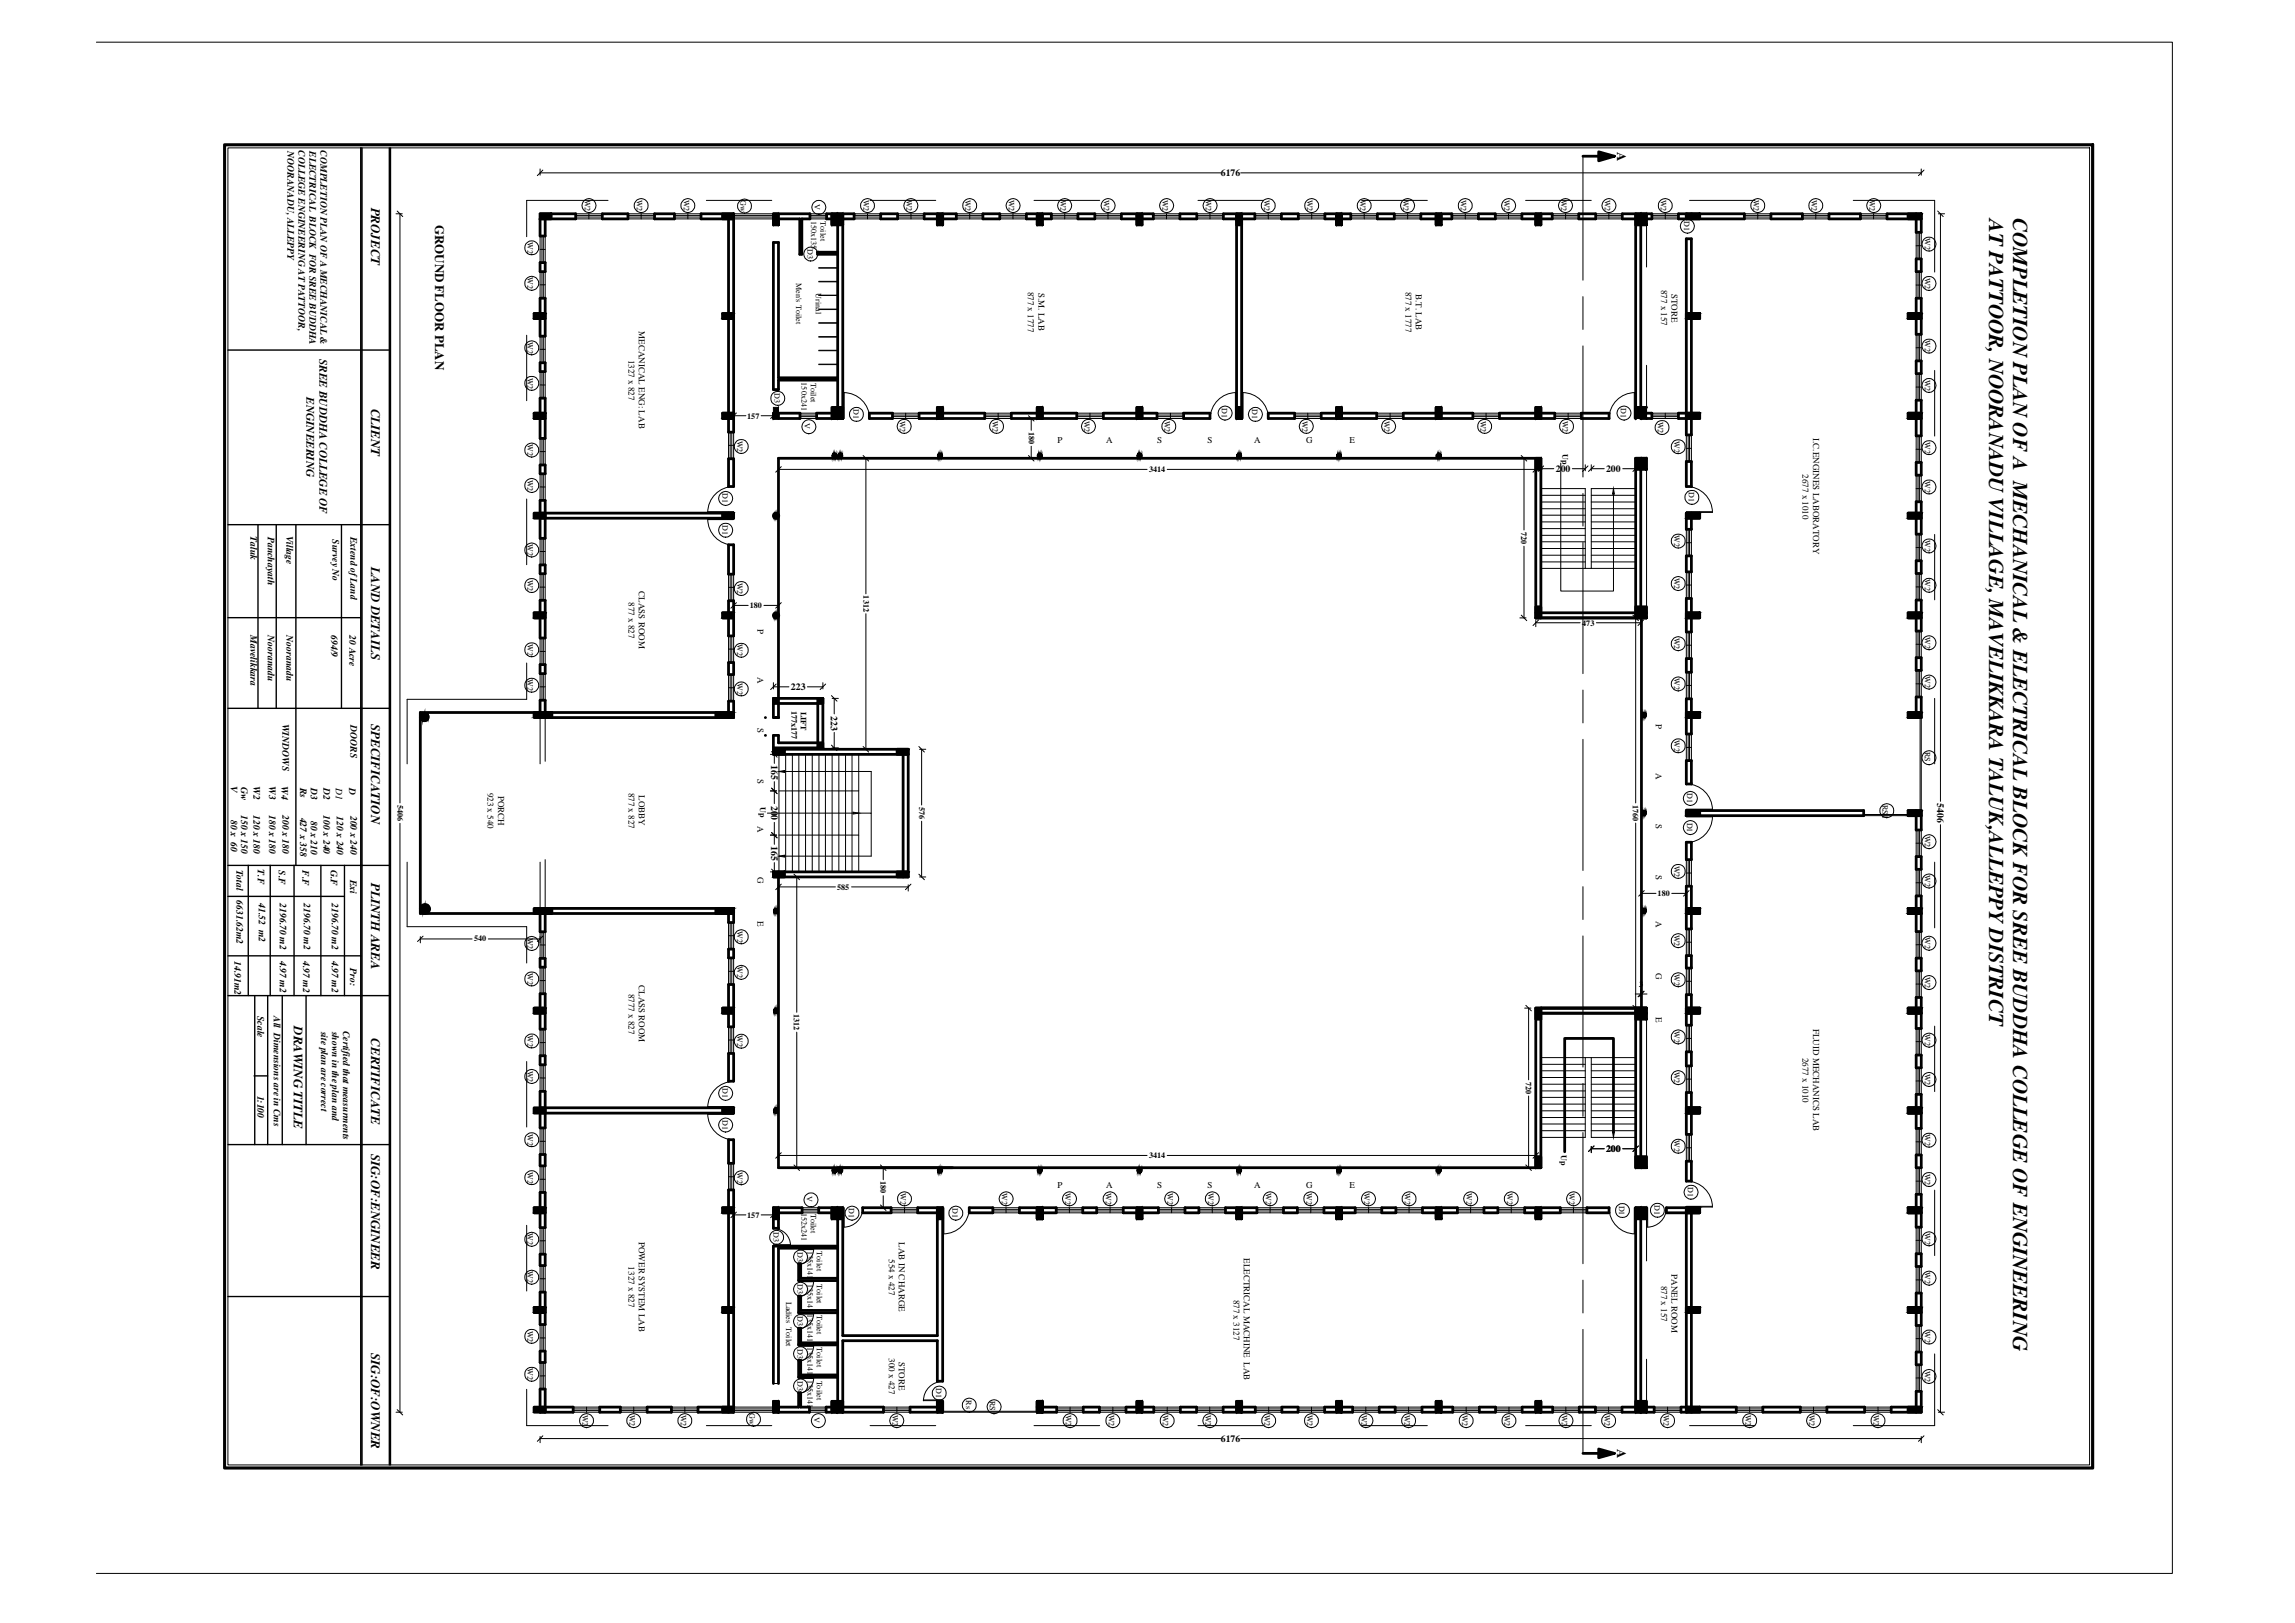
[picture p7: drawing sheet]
<svg xmlns="http://www.w3.org/2000/svg" width="420mm" height="297mm" viewBox="0 0 420 297" stroke-linecap="round" stroke-linejoin="round" font-family="sans-serif">
<defs><g id="words">
<g font-size="3.9">
<text x="364.2" y="40.1" transform="rotate(90 364.2 40.1)">AT PATTOOR, NOORANADU VILLAGE, MAVELIKKARA TALUK,ALLEPPY DISTRICT</text>
<text x="368.5" y="39.8" transform="rotate(90 368.5 39.8)">COMPLETION PLAN OF A MECHANICAL &amp; ELECTRICAL BLOCK FOR SREE BUDDHA COLLEGE OF ENGINEERING</text>
</g>
<g font-size="2.4">
<text x="296.1" y="27.7" transform="rotate(90 296.1 27.7)">A</text>
<text x="68" y="38" transform="rotate(90 68 38)">PROJECT</text>
<text x="79.7" y="41.1" transform="rotate(90 79.7 41.1)">GROUND FLOOR PLAN</text>
<text x="68" y="74.8" transform="rotate(90 68 74.8)">CLIENT</text>
<text x="68" y="103.8" transform="rotate(90 68 103.8)">LAND DETAILS</text>
<text x="68" y="132.5" transform="rotate(90 68 132.5)">SPECIFICATION</text>
<text x="68" y="161.6" transform="rotate(90 68 161.6)">PLINTH AREA</text>
<text x="53.8" y="187.8" transform="rotate(90 53.8 187.8)">DRAWING TITLE</text>
<text x="68" y="190" transform="rotate(90 68 190)">CERTIFICATE</text>
<text x="68" y="211.2" transform="rotate(90 68 211.2)">SIG:OF:ENGINEER</text>
<text x="68" y="247.7" transform="rotate(90 68 247.7)">SIG:OF:OWNER</text>
<text x="296.1" y="265.1" transform="rotate(90 296.1 265.1)">A</text>
</g>
<g font-size="2.1">
<text x="58.5" y="65.7" transform="rotate(90 58.5 65.7)">SREE BUDDHA COLLEGE OF</text>
<text x="56.1" y="72.7" transform="rotate(90 56.1 72.7)">ENGINEERING</text>
</g>
<g font-size="1.8">
<text x="52.6" y="27.7" transform="rotate(90 52.6 27.7)">NOORANADU, ALLEPPY</text>
<text x="54.6" y="27.5" transform="rotate(90 54.6 27.5)">COLLEGE ENGINEERING AT PATTOOR,</text>
<text x="56.7" y="27.7" transform="rotate(90 56.7 27.7)">ELECTRICAL BLOCK FOR SREE BUDDHA</text>
<text x="58.7" y="27.5" transform="rotate(90 58.7 27.5)">COMPLETION PLAN OF A MECHANICAL &amp;</text>
<text x="223.5" y="32.3">6176</text>
<text x="284.8" y="86.4">200</text>
<text x="294" y="86.4">200</text>
<text x="45.8" y="98.1" transform="rotate(90 45.8 98.1)">Taluk</text>
<text x="49" y="98.3" transform="rotate(90 49 98.3)">Panchayath</text>
<text x="52.4" y="98.1" transform="rotate(90 52.4 98.1)">Village</text>
<text x="60.9" y="98.7" transform="rotate(90 60.9 98.7)">Survey No</text>
<text x="64.2" y="98.3" transform="rotate(90 64.2 98.3)">Extend of Land</text>
<text x="45.8" y="116.3" transform="rotate(90 45.8 116.3)">Mavelikkara</text>
<text x="49" y="116.3" transform="rotate(90 49 116.3)">Nooranadu</text>
<text x="52.4" y="116.3" transform="rotate(90 52.4 116.3)">Nooranadu</text>
<text x="60.6" y="116.2" transform="rotate(90 60.6 116.2)">694/9</text>
<text x="64" y="116.3" transform="rotate(90 64 116.3)">20 Acre</text>
<text x="144.8" y="126.3">223</text>
<text x="152.1" y="131" transform="rotate(90 152.1 131)">223</text>
<text x="51.7" y="132.5" transform="rotate(90 51.7 132.5)">WINDOWS</text>
<text x="64.2" y="132.8" transform="rotate(90 64.2 132.8)">DOORS</text>
<text x="42.2" y="143.9" transform="rotate(90 42.2 143.9)">V</text>
<text x="44.1" y="143.9" transform="rotate(90 44.1 143.9)">Gw</text>
<text x="46.4" y="143.9" transform="rotate(90 46.4 143.9)">W2</text>
<text x="49.3" y="143.9" transform="rotate(90 49.3 143.9)">W3</text>
<text x="51.5" y="143.9" transform="rotate(90 51.5 143.9)">W4</text>
<text x="141.2" y="140" transform="rotate(90 141.2 140)">165</text>
<text x="44.1" y="149.2" transform="rotate(90 44.1 149.2)">150 x 150</text>
<text x="46.4" y="149.2" transform="rotate(90 46.4 149.2)">120 x 180</text>
<text x="49.3" y="149.2" transform="rotate(90 49.3 149.2)">180 x 180</text>
<text x="51.7" y="149.2" transform="rotate(90 51.7 149.2)">200 x 180</text>
<text x="55" y="144.2" transform="rotate(90 55 144.2)">Rs</text>
<text x="55" y="149.6" transform="rotate(90 55 149.6)">427 x 358</text>
<text x="56.9" y="144.2" transform="rotate(90 56.9 144.2)">D3</text>
<text x="59.3" y="144.2" transform="rotate(90 59.3 144.2)">D2</text>
<text x="59.3" y="149.2" transform="rotate(90 59.3 149.2)">100 x 240</text>
<text x="61.5" y="144.2" transform="rotate(90 61.5 144.2)">D1</text>
<text x="61.7" y="149.4" transform="rotate(90 61.7 149.4)">120 x 240</text>
<text x="64" y="144.2" transform="rotate(90 64 144.2)">D</text>
<text x="64.2" y="149.3" transform="rotate(90 64.2 149.3)">200 x 240</text>
<text x="141.2" y="147.5" transform="rotate(90 141.2 147.5)">200</text>
<text x="354.7" y="147" transform="rotate(90 354.7 147)">5406</text>
<text x="42.2" y="150.1" transform="rotate(90 42.2 150.1)">80 x 60</text>
<text x="56.9" y="150.2" transform="rotate(90 56.9 150.2)">80 x 210</text>
<text x="141.2" y="154.8" transform="rotate(90 141.2 154.8)">165</text>
<text x="43.3" y="159.1" transform="rotate(90 43.3 159.1)">Total</text>
<text x="47.2" y="159.1" transform="rotate(90 47.2 159.1)">T.F</text>
<text x="51" y="159.3" transform="rotate(90 51 159.3)">S.F</text>
<text x="55.4" y="159.3" transform="rotate(90 55.4 159.3)">F.F</text>
<text x="60.6" y="159.1" transform="rotate(90 60.6 159.1)">G.F</text>
<text x="64.1" y="161" transform="rotate(90 64.1 161)">Exi</text>
<text x="43.3" y="164.8" transform="rotate(90 43.3 164.8)">6631.62m2</text>
<text x="47.4" y="165.3" transform="rotate(90 47.4 165.3)">41.52 m2</text>
<text x="51.3" y="165.3" transform="rotate(90 51.3 165.3)">2196.70 m2</text>
<text x="55.6" y="165.3" transform="rotate(90 55.6 165.3)">2196.70 m2</text>
<text x="60.7" y="165.3" transform="rotate(90 60.7 165.3)">2196.70 m2</text>
<text x="42.9" y="175.9" transform="rotate(90 42.9 175.9)">14.91m2</text>
<text x="51.2" y="175.9" transform="rotate(90 51.2 175.9)">4.97 m2</text>
<text x="55.5" y="175.9" transform="rotate(90 55.5 175.9)">4.97 m2</text>
<text x="60.7" y="175.9" transform="rotate(90 60.7 175.9)">4.97 m2</text>
<text x="64.1" y="177.2" transform="rotate(90 64.1 177.2)">Pro:</text>
<text x="47.1" y="185.9" transform="rotate(90 47.1 185.9)">Scale</text>
<text x="50.1" y="186" transform="rotate(90 50.1 186)">All Dimensions are in Cms</text>
<text x="58.8" y="188.8" transform="rotate(90 58.8 188.8)">site plan are correct</text>
<text x="60.8" y="188.8" transform="rotate(90 60.8 188.8)">shown in the plan and</text>
<text x="62.9" y="188.7" transform="rotate(90 62.9 188.7)">Certified that measurments</text>
<text x="47.1" y="200.5" transform="rotate(90 47.1 200.5)">1:100</text>
<text x="294" y="210.8">200</text>
<text x="223.5" y="263.9">6176</text>
</g>
<g font-size="1.7">
<text x="188.2" y="53.4" transform="rotate(90 188.2 53.4)">877 x 1777</text>
<text x="190.1" y="53.6" transform="rotate(90 190.1 53.6)">S.M. LAB</text>
<text x="257.3" y="53.4" transform="rotate(90 257.3 53.4)">877 x 1777</text>
<text x="259.2" y="53.8" transform="rotate(90 259.2 53.8)">B.T. LAB</text>
<text x="304.1" y="53.1" transform="rotate(90 304.1 53.1)">877 x 157</text>
<text x="306" y="53.7" transform="rotate(90 306 53.7)">STORE</text>
<text x="115" y="65.8" transform="rotate(90 115 65.8)">1327 x 827</text>
<text x="117" y="60.6" transform="rotate(90 117 60.6)">MECANICAL ENG: LAB</text>
<text x="193.6" y="81">P</text>
<text x="202.5" y="81">A</text>
<text x="211.8" y="81">S</text>
<text x="221.1" y="81">S</text>
<text x="229.6" y="81">A</text>
<text x="239.1" y="81">G</text>
<text x="247.1" y="81">E</text>
<text x="331.9" y="80.2" transform="rotate(90 331.9 80.2)">I.C.ENGINES LABORATORY</text>
<text x="330" y="86.8" transform="rotate(90 330 86.8)">2677 x 1010</text>
<text x="115" y="110.2" transform="rotate(90 115 110.2)">877 x 827</text>
<text x="117" y="108.2" transform="rotate(90 117 108.2)">CLASS ROOM</text>
<text x="138.7" y="115" transform="rotate(90 138.7 115)">P</text>
<text x="138.7" y="124" transform="rotate(90 138.7 124)">A</text>
<text x="138.7" y="133.3" transform="rotate(90 138.7 133.3)">S</text>
<text x="303.1" y="132.6" transform="rotate(90 303.1 132.6)">P</text>
<text x="138.7" y="142.6" transform="rotate(90 138.7 142.6)">S</text>
<text x="303.1" y="141.5" transform="rotate(90 303.1 141.5)">A</text>
<text x="89.3" y="145" transform="rotate(90 89.3 145)">923 x 540</text>
<text x="91.2" y="145.6" transform="rotate(90 91.2 145.6)">PORCH</text>
<text x="115" y="145" transform="rotate(90 115 145)">877 x 827</text>
<text x="117" y="145.6" transform="rotate(90 117 145.6)">LOBBY</text>
<text x="138.7" y="151.1" transform="rotate(90 138.7 151.1)">A</text>
<text x="303.1" y="150.8" transform="rotate(90 303.1 150.8)">S</text>
<text x="138.7" y="160.6" transform="rotate(90 138.7 160.6)">G</text>
<text x="303.1" y="160.1" transform="rotate(90 303.1 160.1)">S</text>
<text x="138.7" y="168.6" transform="rotate(90 138.7 168.6)">E</text>
<text x="303.1" y="168.6" transform="rotate(90 303.1 168.6)">A</text>
<text x="303.1" y="178.2" transform="rotate(90 303.1 178.2)">G</text>
<text x="115" y="181.8" transform="rotate(90 115 181.8)">8777 x 827</text>
<text x="117" y="180.3" transform="rotate(90 117 180.3)">CLASS ROOM</text>
<text x="303.1" y="186.1" transform="rotate(90 303.1 186.1)">E</text>
<text x="331.9" y="188.3" transform="rotate(90 331.9 188.3)">FLUID MECHANICS LAB</text>
<text x="330" y="193.6" transform="rotate(90 330 193.6)">2677 x 1010</text>
<text x="193.6" y="217.4">P</text>
<text x="202.5" y="217.4">A</text>
<text x="211.8" y="217.4">S</text>
<text x="221.1" y="217.4">S</text>
<text x="229.6" y="217.4">A</text>
<text x="239.1" y="217.4">G</text>
<text x="247.1" y="217.4">E</text>
<text x="117" y="227.3" transform="rotate(90 117 227.3)">POWER SYSTEM LAB</text>
<text x="164.6" y="227.4" transform="rotate(90 164.6 227.4)">LAB IN CHARGE</text>
<text x="115" y="231.8" transform="rotate(90 115 231.8)">1327 x 827</text>
<text x="162.7" y="230.4" transform="rotate(90 162.7 230.4)">554 x 427</text>
<text x="227.7" y="230.3" transform="rotate(90 227.7 230.3)">ELECTRICAL MACHINE LAB</text>
<text x="306" y="233.2" transform="rotate(90 306 233.2)">PANEL ROOM</text>
<text x="225.8" y="237.8" transform="rotate(90 225.8 237.8)">877 x 3127</text>
<text x="304.1" y="235.3" transform="rotate(90 304.1 235.3)">877 x 157</text>
<text x="162.7" y="248.6" transform="rotate(90 162.7 248.6)">300 x 427</text>
<text x="164.6" y="249.2" transform="rotate(90 164.6 249.2)">STORE</text>
</g>
<g font-size="1.5">
<text x="107" y="36.5" transform="rotate(90 107 36.5)">W2</text>
<text x="116.6" y="36.5" transform="rotate(90 116.6 36.5)">W2</text>
<text x="125.2" y="36.5" transform="rotate(90 125.2 36.5)">W2</text>
<text x="135.5" y="36.6" transform="rotate(90 135.5 36.6)">Gw</text>
<text x="148.5" y="40.4" transform="rotate(90 148.5 40.4)">150x135</text>
<text x="149.1" y="37.3" transform="rotate(90 149.1 37.3)">V</text>
<text x="150.2" y="40.5" transform="rotate(90 150.2 40.5)">Toilet</text>
<text x="158.1" y="36.5" transform="rotate(90 158.1 36.5)">W2</text>
<text x="166" y="36.5" transform="rotate(90 166 36.5)">W2</text>
<text x="176.7" y="36.5" transform="rotate(90 176.7 36.5)">W2</text>
<text x="184.7" y="36.5" transform="rotate(90 184.7 36.5)">W2</text>
<text x="194.1" y="36.5" transform="rotate(90 194.1 36.5)">W2</text>
<text x="202.1" y="36.5" transform="rotate(90 202.1 36.5)">W2</text>
<text x="212.8" y="36.5" transform="rotate(90 212.8 36.5)">W2</text>
<text x="220.8" y="36.5" transform="rotate(90 220.8 36.5)">W2</text>
<text x="231.4" y="36.5" transform="rotate(90 231.4 36.5)">W2</text>
<text x="239.3" y="36.5" transform="rotate(90 239.3 36.5)">W2</text>
<text x="249" y="36.5" transform="rotate(90 249 36.5)">W2</text>
<text x="256.9" y="36.5" transform="rotate(90 256.9 36.5)">W2</text>
<text x="267.4" y="36.5" transform="rotate(90 267.4 36.5)">W2</text>
<text x="275.4" y="36.5" transform="rotate(90 275.4 36.5)">W2</text>
<text x="285.8" y="36.5" transform="rotate(90 285.8 36.5)">W2</text>
<text x="293.8" y="36.5" transform="rotate(90 293.8 36.5)">W2</text>
<text x="304.1" y="36.5" transform="rotate(90 304.1 36.5)">W2</text>
<text x="308.3" y="40.5" transform="rotate(90 308.3 40.5)">D1</text>
<text x="321" y="36.5" transform="rotate(90 321 36.5)">W2</text>
<text x="331.6" y="36.5" transform="rotate(90 331.6 36.5)">W2</text>
<text x="342.3" y="36.5" transform="rotate(90 342.3 36.5)">W2</text>
<text x="96.5" y="44.3" transform="rotate(90 96.5 44.3)">W2</text>
<text x="147.9" y="45.6" transform="rotate(90 147.9 45.6)">D3</text>
<text x="352.4" y="43.6" transform="rotate(90 352.4 43.6)">W2</text>
<text x="96.5" y="50.8" transform="rotate(90 96.5 50.8)">W2</text>
<text x="145.8" y="51.8" transform="rotate(90 145.8 51.8)">Men's Toilet</text>
<text x="149.3" y="53.7" transform="rotate(90 149.3 53.7)">Urinal</text>
<text x="352.4" y="50.8" transform="rotate(90 352.4 50.8)">W2</text>
<text x="96.5" y="62.6" transform="rotate(90 96.5 62.6)">W2</text>
<text x="352.4" y="62.3" transform="rotate(90 352.4 62.3)">W2</text>
<text x="96.5" y="69.1" transform="rotate(90 96.5 69.1)">W2</text>
<text x="141.8" y="72" transform="rotate(90 141.8 72)">D3</text>
<text x="146.8" y="70" transform="rotate(90 146.8 70)">150x241</text>
<text x="148.4" y="70.1" transform="rotate(90 148.4 70.1)">Toilet</text>
<text x="352.4" y="69.5" transform="rotate(90 352.4 69.5)">W2</text>
<text x="136.8" y="76.6">157</text>
<text x="147.3" y="77.4" transform="rotate(90 147.3 77.4)">V</text>
<text x="156.2" y="74.9" transform="rotate(90 156.2 74.9)">D1</text>
<text x="164.7" y="77" transform="rotate(90 164.7 77)">W2</text>
<text x="181.7" y="77" transform="rotate(90 181.7 77)">W2</text>
<text x="198.5" y="77" transform="rotate(90 198.5 77)">W2</text>
<text x="213.2" y="77" transform="rotate(90 213.2 77)">W2</text>
<text x="223.7" y="74.7" transform="rotate(90 223.7 74.7)">D1</text>
<text x="229.3" y="74.9" transform="rotate(90 229.3 74.9)">D1</text>
<text x="238.4" y="77" transform="rotate(90 238.4 77)">W2</text>
<text x="253.4" y="77" transform="rotate(90 253.4 77)">W2</text>
<text x="271" y="77" transform="rotate(90 271 77)">W2</text>
<text x="286" y="77" transform="rotate(90 286 77)">W2</text>
<text x="296.7" y="74.7" transform="rotate(90 296.7 74.7)">D1</text>
<text x="303.5" y="77.2" transform="rotate(90 303.5 77.2)">W2</text>
<text x="96.5" y="81.3" transform="rotate(90 96.5 81.3)">W2</text>
<text x="134.9" y="80.7" transform="rotate(90 134.9 80.7)">W2</text>
<text x="188.3" y="79.1" transform="rotate(90 188.3 79.1)">180</text>
<text x="286.1" y="83.1" transform="rotate(90 286.1 83.1)">Up</text>
<text x="306.5" y="80.7" transform="rotate(90 306.5 80.7)">W2</text>
<text x="352.4" y="80.9" transform="rotate(90 352.4 80.9)">W2</text>
<text x="96.5" y="87.8" transform="rotate(90 96.5 87.8)">W2</text>
<text x="210.4" y="86.4">3414</text>
<text x="352.4" y="88.1" transform="rotate(90 352.4 88.1)">W2</text>
<text x="132.3" y="90.3" transform="rotate(90 132.3 90.3)">D1</text>
<text x="309.2" y="90.1" transform="rotate(90 309.2 90.1)">D1</text>
<text x="96.5" y="99.6" transform="rotate(90 96.5 99.6)">W2</text>
<text x="132.3" y="96.1" transform="rotate(90 132.3 96.1)">D1</text>
<text x="278.5" y="97.4" transform="rotate(90 278.5 97.4)">720</text>
<text x="306.5" y="98" transform="rotate(90 306.5 98)">W2</text>
<text x="352.4" y="98.9" transform="rotate(90 352.4 98.9)">W2</text>
<text x="96.5" y="106.1" transform="rotate(90 96.5 106.1)">W2</text>
<text x="134.9" y="106.7" transform="rotate(90 134.9 106.7)">W2</text>
<text x="306.5" y="105.7" transform="rotate(90 306.5 105.7)">W2</text>
<text x="352.4" y="106.1" transform="rotate(90 352.4 106.1)">W2</text>
<text x="137.3" y="111.3">180</text>
<text x="158.1" y="109" transform="rotate(90 158.1 109)">1312</text>
<text x="96.5" y="117.9" transform="rotate(90 96.5 117.9)">W2</text>
<text x="134.9" y="118" transform="rotate(90 134.9 118)">W2</text>
<text x="289.7" y="114.5">473</text>
<text x="306.5" y="116.7" transform="rotate(90 306.5 116.7)">W2</text>
<text x="352.4" y="116.6" transform="rotate(90 352.4 116.6)">W2</text>
<text x="96.5" y="124.3" transform="rotate(90 96.5 124.3)">W2</text>
<text x="134.9" y="125" transform="rotate(90 134.9 125)">W2</text>
<text x="306.5" y="124.1" transform="rotate(90 306.5 124.1)">W2</text>
<text x="352.4" y="123.8" transform="rotate(90 352.4 123.8)">W2</text>
<text x="144.9" y="130.1" transform="rotate(90 144.9 130.1)">177x177</text>
<text x="146.6" y="130.2" transform="rotate(90 146.6 130.2)">LIFT</text>
<text x="306.5" y="135.4" transform="rotate(90 306.5 135.4)">W2</text>
<text x="352.4" y="137.6" transform="rotate(90 352.4 137.6)">RS</text>
<text x="72.8" y="147.3" transform="rotate(90 72.8 147.3)">5406</text>
<text x="139.2" y="147.8" transform="rotate(90 139.2 147.8)">Up</text>
<text x="168.3" y="147.7" transform="rotate(90 168.3 147.7)">576</text>
<text x="298.9" y="147.3" transform="rotate(90 298.9 147.3)">1760</text>
<text x="308.9" y="145.2" transform="rotate(90 308.9 145.2)">D1</text>
<text x="344.7" y="147.3" transform="rotate(90 344.7 147.3)">RS1</text>
<text x="308.9" y="150.6" transform="rotate(90 308.9 150.6)">D1</text>
<text x="352.4" y="153" transform="rotate(90 352.4 153)">W2</text>
<text x="306.5" y="158.4" transform="rotate(90 306.5 158.4)">W2</text>
<text x="352.4" y="160.2" transform="rotate(90 352.4 160.2)">W2</text>
<text x="153.3" y="162.8">585</text>
<text x="303.5" y="164">180</text>
<text x="86.8" y="172.3">540</text>
<text x="96.5" y="171.6" transform="rotate(90 96.5 171.6)">W2</text>
<text x="134.9" y="170.4" transform="rotate(90 134.9 170.4)">W2</text>
<text x="306.5" y="171.1" transform="rotate(90 306.5 171.1)">W2</text>
<text x="352.4" y="171.5" transform="rotate(90 352.4 171.5)">W2</text>
<text x="96.5" y="178.1" transform="rotate(90 96.5 178.1)">W2</text>
<text x="134.9" y="176.9" transform="rotate(90 134.9 176.9)">W2</text>
<text x="306.5" y="178.2" transform="rotate(90 306.5 178.2)">W2</text>
<text x="352.4" y="178.7" transform="rotate(90 352.4 178.7)">W2</text>
<text x="145.4" y="185.6" transform="rotate(90 145.4 185.6)">1312</text>
<text x="300.1" y="180.6">3</text>
<text x="96.5" y="189.5" transform="rotate(90 96.5 189.5)">W2</text>
<text x="134.9" y="189.5" transform="rotate(90 134.9 189.5)">W2</text>
<text x="306.5" y="188.7" transform="rotate(90 306.5 188.7)">W2</text>
<text x="352.4" y="189.3" transform="rotate(90 352.4 189.3)">W2</text>
<text x="96.5" y="195.9" transform="rotate(90 96.5 195.9)">W2</text>
<text x="306.5" y="196.1" transform="rotate(90 306.5 196.1)">W2</text>
<text x="352.4" y="196.5" transform="rotate(90 352.4 196.5)">W2</text>
<text x="132.3" y="199.2" transform="rotate(90 132.3 199.2)">D1</text>
<text x="279.3" y="198" transform="rotate(90 279.3 198)">720</text>
<text x="96.5" y="207.5" transform="rotate(90 96.5 207.5)">W2</text>
<text x="132.3" y="205" transform="rotate(90 132.3 205)">D1</text>
<text x="306.5" y="208.7" transform="rotate(90 306.5 208.7)">W2</text>
<text x="352.4" y="207.6" transform="rotate(90 352.4 207.6)">W2</text>
<text x="96.5" y="214.5" transform="rotate(90 96.5 214.5)">W2</text>
<text x="134.9" y="214.5" transform="rotate(90 134.9 214.5)">W2</text>
<text x="210.4" y="212">3414</text>
<text x="285.8" y="211.4" transform="rotate(90 285.8 211.4)">Up</text>
<text x="352.4" y="214.8" transform="rotate(90 352.4 214.8)">W2</text>
<text x="146.8" y="222" transform="rotate(90 146.8 222)">152x241</text>
<text x="147.7" y="219" transform="rotate(90 147.7 219)">V</text>
<text x="155.4" y="221" transform="rotate(90 155.4 221)">D1</text>
<text x="161.2" y="216.2" transform="rotate(90 161.2 216.2)">180</text>
<text x="164.8" y="218.3" transform="rotate(90 164.8 218.3)">W2</text>
<text x="174.4" y="221" transform="rotate(90 174.4 221)">D1</text>
<text x="183.4" y="218.3" transform="rotate(90 183.4 218.3)">W2</text>
<text x="195" y="218.3" transform="rotate(90 195 218.3)">W2</text>
<text x="202.5" y="218.3" transform="rotate(90 202.5 218.3)">W2</text>
<text x="213.7" y="218.3" transform="rotate(90 213.7 218.3)">W2</text>
<text x="221.2" y="218.3" transform="rotate(90 221.2 218.3)">W2</text>
<text x="231.8" y="218.3" transform="rotate(90 231.8 218.3)">W2</text>
<text x="239.2" y="218.3" transform="rotate(90 239.2 218.3)">W2</text>
<text x="249.8" y="218.3" transform="rotate(90 249.8 218.3)">W2</text>
<text x="257.2" y="218.3" transform="rotate(90 257.2 218.3)">W2</text>
<text x="268.5" y="218.3" transform="rotate(90 268.5 218.3)">W2</text>
<text x="275.9" y="218.3" transform="rotate(90 275.9 218.3)">W2</text>
<text x="287.3" y="218.3" transform="rotate(90 287.3 218.3)">W2</text>
<text x="296.4" y="220.7" transform="rotate(90 296.4 220.7)">D1</text>
<text x="302.9" y="220.6" transform="rotate(90 302.9 220.6)">D1</text>
<text x="309" y="217.3" transform="rotate(90 309 217.3)">D1</text>
<text x="96.5" y="225.7" transform="rotate(90 96.5 225.7)">W2</text>
<text x="136.8" y="222.9">157</text>
<text x="141.6" y="225.6" transform="rotate(90 141.6 225.6)">D3</text>
<text x="148.4" y="222.1" transform="rotate(90 148.4 222.1)">Toilet</text>
<text x="352.4" y="225.7" transform="rotate(90 352.4 225.7)">W2</text>
<text x="96.5" y="232.7" transform="rotate(90 96.5 232.7)">W2</text>
<text x="146" y="229.2" transform="rotate(90 146 229.2)">D3</text>
<text x="147.9" y="228.9" transform="rotate(90 147.9 228.9)">135x141</text>
<text x="149.5" y="229" transform="rotate(90 149.5 229)">Toilet</text>
<text x="352.4" y="232.9" transform="rotate(90 352.4 232.9)">W2</text>
<text x="143.9" y="238.2" transform="rotate(90 143.9 238.2)">Ladies Toilet</text>
<text x="146" y="235" transform="rotate(90 146 235)">D3</text>
<text x="147.9" y="234.9" transform="rotate(90 147.9 234.9)">135x141</text>
<text x="149.5" y="235" transform="rotate(90 149.5 235)">Toilet</text>
<text x="96.5" y="243.5" transform="rotate(90 96.5 243.5)">W2</text>
<text x="146" y="240.9" transform="rotate(90 146 240.9)">D3</text>
<text x="147.9" y="240.5" transform="rotate(90 147.9 240.5)">135x141</text>
<text x="149.5" y="240.6" transform="rotate(90 149.5 240.6)">Toilet</text>
<text x="352.4" y="243.6" transform="rotate(90 352.4 243.6)">W2</text>
<text x="96.5" y="250.5" transform="rotate(90 96.5 250.5)">W2</text>
<text x="146" y="246.9" transform="rotate(90 146 246.9)">D3</text>
<text x="147.9" y="246.5" transform="rotate(90 147.9 246.5)">135x141</text>
<text x="149.5" y="246.6" transform="rotate(90 149.5 246.6)">Toilet</text>
<text x="352.4" y="250.8" transform="rotate(90 352.4 250.8)">W2</text>
<text x="146" y="252.7" transform="rotate(90 146 252.7)">D3</text>
<text x="147.9" y="252.5" transform="rotate(90 147.9 252.5)">135x141</text>
<text x="149.5" y="252.7" transform="rotate(90 149.5 252.7)">Toilet</text>
<text x="171.4" y="254.1" transform="rotate(90 171.4 254.1)">D1</text>
<text x="176.9" y="256.3" transform="rotate(90 176.9 256.3)">Rs</text>
<text x="181.2" y="256.4" transform="rotate(90 181.2 256.4)">RS</text>
<text x="106.6" y="258.9" transform="rotate(90 106.6 258.9)">W2</text>
<text x="115.3" y="258.9" transform="rotate(90 115.3 258.9)">W2</text>
<text x="124.6" y="258.9" transform="rotate(90 124.6 258.9)">W2</text>
<text x="137.2" y="258.7" transform="rotate(90 137.2 258.7)">Gw</text>
<text x="149" y="259.3" transform="rotate(90 149 259.3)">V</text>
<text x="163.4" y="258.9" transform="rotate(90 163.4 258.9)">W2</text>
<text x="195.1" y="258.9" transform="rotate(90 195.1 258.9)">W2</text>
<text x="203" y="258.9" transform="rotate(90 203 258.9)">W2</text>
<text x="212.9" y="258.9" transform="rotate(90 212.9 258.9)">W2</text>
<text x="220.7" y="258.9" transform="rotate(90 220.7 258.9)">W2</text>
<text x="231.5" y="258.9" transform="rotate(90 231.5 258.9)">W2</text>
<text x="239.3" y="258.9" transform="rotate(90 239.3 258.9)">W2</text>
<text x="249.3" y="258.9" transform="rotate(90 249.3 258.9)">W2</text>
<text x="257.1" y="258.9" transform="rotate(90 257.1 258.9)">W2</text>
<text x="267.7" y="258.9" transform="rotate(90 267.7 258.9)">W2</text>
<text x="275.4" y="258.9" transform="rotate(90 275.4 258.9)">W2</text>
<text x="285.9" y="258.9" transform="rotate(90 285.9 258.9)">W2</text>
<text x="293.7" y="258.9" transform="rotate(90 293.7 258.9)">W2</text>
<text x="304.5" y="258.9" transform="rotate(90 304.5 258.9)">W2</text>
<text x="319.6" y="258.9" transform="rotate(90 319.6 258.9)">W2</text>
<text x="331.2" y="258.9" transform="rotate(90 331.2 258.9)">W2</text>
<text x="343" y="258.9" transform="rotate(90 343 258.9)">W2</text>
</g>
</g></defs>
<!-- layer: wall -->
<g fill="none" stroke="#000" stroke-width=".51">
<path d="M41.1 26.5h342v242.2h-342zM98.9 39.1h2v1h-2zM98.9 39.1h6.5v1h-6.5v3.1h.9v-3.1M110.3 39.1h4.7v1h-4.7zM119.8 39.1h3.7v1h-3.7zM132.3 39.1h2v1h-2zM134.3 39.1h-6v1h6v39h-.9v-39M141.6 39.1h.9v2.1h-.9zM141.6 39.1h6.7v1h-1.5v6.4h-.4v-6.4h-4.8v1.1M152.3 39.1h.9v2.1h-.9zM152.3 39.1v2.1M153.4 39.1h.9v2.1h-.9z"/>
<path d="M154.3 39.1v37.5M161.2 39.1h3.1v1h-3.1zM169.2 39.1h5.9v1h-5.9zM171.6 39.1h1v2.1h-1zM171.6 39.1v2.1M172.6 39.1v2.1M179.9 39.1h3.1v1h-3.1zM187.9 39.1h4.6v1h-4.6zM189.9 39.1h.9v2.1h-.9zM189.9 39.1v2.1M190.8 39.1v2.1M197.3 39.1h3.1v1h-3.1z"/>
<path d="M205.3 39.1h5.8v1h-5.8zM208.1 39.1h1v2.1h-1zM208.1 39.1v2.1M209.1 39.1v2.1M216 39.1h3.1v1h-3.1zM224 39.1h5.7v1h-5.7zM226.4 39.1h.9v2.1h-.9zM226.4 39.1v37.5h.9M227.3 39.1v37.5M234.6 39.1h3.1v1h-3.1zM242.6 39.1h4.7v1h-4.7zM244.7 39.1h.9v2.1h-.9z"/>
<path d="M244.7 39.1v2.1M245.6 39.1v2.1M252.2 39.1h3.1v1h-3.1zM260.1 39.1h5.7v1h-5.7zM262.9 39.1h.9v2.1h-.9zM262.9 39.1v2.1M263.8 39.1v2.1M270.7 39.1h3.1v1h-3.1zM278.6 39.1h5.6v1h-5.6zM281.2 39.1h.9v2.1h-.9zM281.2 39.1v2.1M282.1 39.1v2.1"/>
<path d="M289 39.1h3.1v1h-3.1zM289.8 28.6h2.9M292.7 27.8l2.9 .8-2.9 .8zM299.5 39.1h.9v2.1h-.9zM299.5 39.1v37.5v-2h.9v-35.5h-3.4v1h3.4M300.5 39.1h.9v2.1h-.9zM300.5 39.1h1.9v1h-1.9M307.3 39.1h12v1h-12zM308.7 39.1h2.5v1h-2.5zM308.7 39.1v1M309.7 39.1v1M324.2 39.1h5.8v1h-5.8z"/>
<path d="M334.8 39.1h5.8v1h-5.8zM349.3 39.1h2.4v1h-2.4zM350.8 39.1v3.4h.9v-3.4M351.7 39.1h-6.2v1h6.2M97.8 57.4h2v.9h-2zM97.8 58.3h2M97.8 57.4h2M98.9 48.1h.9v1.6h-.9zM98.9 54.6h.9v6.9h-.9zM132.3 57.4h2v.9h-2zM132.3 58.3h2M132.3 57.4h2"/>
<path d="M142.5 40.1v1.1M153.2 40.1h-1.9v-1h1.9v2.1M153.4 40.1h3v-1h-3v37.5h.9M153.4 46.2h-3.7v.3h3.7M308.7 57.4h2.5v.9h-2.5zM308.7 58.3h2.5M308.7 57.4h2.5M308.7 43.7h1v35.9h-1zM349.3 57.4h2.4v.9h-2.4zM349.3 58.3h2.4M349.3 57.4h2.4M350.8 47.4h.9v2.3h-.9z"/>
<path d="M350.8 54.6h.9v6.6h-.9zM97.8 75.6h2v1h-2zM97.8 76.6h2M97.8 75.6h2M98.9 66.4h.9v1.6h-.9zM98.9 72.9h.9v7.3h-.9zM132.3 75.6h2v1h-2zM132.3 76.6h2M132.3 75.6h2M141.6 75.6h4.9v1h-4.9zM142.5 75.6v1M152.3 74.6h.9v2h-.9z"/>
<path d="M153.2 74.6v2M153.2 75.6h-3.7v1h3.7M153.4 74.6h.9v2h-.9zM153.4 69.1h-10.9v-24.7h-.9v26.9h.9v-1.7h10.9M153.4 75.6h.9M159.2 75.6h4.2v1h-4.2zM168.3 75.6h12v1h-12zM171.6 74.6h1v2h-1zM171.6 74.6v2M172.6 74.6v2M185.2 75.6h11.9v1h-11.9zM189.9 74.6h.9v2h-.9z"/>
<path d="M189.9 74.6v2M190.8 74.6v2M202 75.6h9.8v1h-9.8zM208.1 74.6h1v2h-1zM208.1 74.6v2M209.1 74.6v2M216.7 75.6h4.8v1h-4.8zM226.4 74.6h.9v2h-.9zM226.4 75.6h.9M232.2 75.6h4.8v1h-4.8zM241.9 75.6h10.1v1h-10.1zM244.7 74.6h.9v2h-.9z"/>
<path d="M244.7 74.6v2M245.6 74.6v2M256.9 75.6h12.7v1h-12.7zM262.9 74.6h.9v2h-.9zM262.9 74.6v2M263.8 74.6v2M274.5 75.6h10.1v1h-10.1zM281.2 74.6h.9v2h-.9zM281.2 74.6v2M282.1 74.6v2M289.5 75.6h5.1v1h-5.1zM300.4 75.6v1"/>
<path d="M301.4 74.6h-.9v2h1.9v-1h-1.9M308.7 75.6h2.5v1h-2.5zM311.2 75.6h-3.9v1h3.9M349.3 75.6h2.4v1h-2.4zM349.3 76.6h2.4M349.3 75.6h2.4M350.8 66.1h.9v2.3h-.9zM350.8 73.3h.9v6.5h-.9zM97.8 93.9h2v.9h-2zM98.9 85.1h.9v1.6h-.9zM98.9 91.6h.9v6.9h-.9zM98.9 93.9h35.4"/>
<path d="M132.3 93.9h2v.9h-2zM133.4 84h.9v5h-.9zM133.4 93.9v.9M133.4 99.7h.9v5.4h-.9zM134.3 93.9v.9h-35.4M153.2 83.9h-10.7v43.9M153.4 83.9h128.7v29.2M281.2 83.9h.9v2h-.9zM281.2 83.9v29.2h19.2M299.5 83.9h.9v2h-.9zM300.4 83.9v29.2M300.5 83.9h.9v2h-.9z"/>
<path d="M301.4 83.9h-1.9v29.2M308.7 93.9h2.5v.9h-2.5zM308.7 94.8h2.5M308.7 84.5h1v4.5h-1zM309.7 93.9v3h-1v-3h2.5M349.3 93.9h2.4v.9h-2.4zM349.3 93.9h2.4M349.3 94.8h2.4M350.8 84.6h.9v2.4h-.9zM350.8 91.8h.9v6h-.9zM97.8 112.2h2v.9h-2zM97.8 113.1h2"/>
<path d="M97.8 112.2h2M98.9 103.4h.9v1.6h-.9zM98.9 109.9h.9v6.9h-.9zM132.3 112.2h2v.9h-2zM132.3 113.1h2M132.3 112.2h2M133.4 110h.9v6.4h-.9zM281.2 111.1h.9v2h-.9zM281.2 112.2h19.2M299.5 111.1h.9v2h-.9zM300.5 111.1h.9v2h-.9zM300.5 112.2h.9"/>
<path d="M301.4 113.1h-.9v71.4h.9M308.7 112.2h2.5v.9h-2.5zM308.7 113.1h2.5M308.7 112.2h2.5M308.7 101.7h1v3h-1zM308.7 109.5h1v6.2h-1zM349.3 112.2h2.4v.9h-2.4zM349.3 113.1h2.4M349.3 112.2h2.4M350.8 102.6h.9v2.4h-.9zM350.8 109.8h.9v5.7h-.9zM76.9 131.3h1"/>
<path d="M97.8 130.4h3.2v.9h-3.2zM98.9 121.6h.9v1.7h-.9zM99.8 131.3v-3.1h-.9v3.1h35.4v-3h-.9v3M131 130.4h3.3v.9h-3.3zM133.4 121.3h.9v2.2h-.9zM134.3 130.4h-57.4v36.8h57.4M140.1 131.3h.1M140.1 134.6h.1M141.6 137.1h2v1h-2zM141.6 127.8h.9v.9h-.9zM141.6 137.1h24.7M141.6 138.1h24.7"/>
<path d="M142.5 137.1v1M149.7 128.7v7.2h-7.2v-1.3h-.9v2.3h9.1v-9.1h-9.1v3.5h.9h-.4M149.7 127.8h1v.9h-1zM149.7 135.9h1v1h-1zM149.7 128.7h-7.2v2.6M164.2 137.1h2.1v1h-2.1zM165.3 137.1v23.4M166.3 137.1v23.4h-24.7M308.7 130.4h2.5v.9h-2.5zM308.7 131.3h2.5M308.7 130.4h2.5M308.7 120.5h1v2.5h-1z"/>
<path d="M308.7 127.9h1v6.4h-1zM308.7 139.2h1v4.3h-1zM349.3 130.4h2.4v.9h-2.4zM349.3 131.3h2.4v-3.7h-.9v3.7M349.3 130.4h2.4M350.8 120.4h.9v2.3h-.9zM141.6 159.6h2v.9h-2zM141.6 159.6h24.7M142.5 159.6v54.1h139.6M164.2 159.6h2.1v.9h-2.1zM308.7 148.4h2.5v.9h-2.5zM308.7 148.4h32.5v.9h-32.5z"/>
<path d="M308.7 154.1h1v3.2h-1zM309.7 148.4v.9M349.3 148.4h2.4v.9h-2.4zM349.3 149.3h2.4M349.3 148.4h2.4M350.8 148.4v3.5h.9v-3.5M350.8 156.8h.9v2.3h-.9zM76.9 166.3h1.7M97.8 166.3h3.2v.9h-3.2zM98.9 166.3h2v.9h-2zM98.9 175.4h.9v1.6h-.9zM99.8 166.3v4.2h-.9v-4.2h35.4"/>
<path d="M131 166.3h3.3v.9h-3.3zM132.3 166.3h2v.9h-2zM133.4 166.3v2.5h.9v-2.5M133.4 173.7h.9v1.6h-.9zM308.7 166.3h2.5v.9h-2.5zM308.7 167.2h2.5M308.7 166.3h2.5M308.7 162.2h1v7.8h-1zM308.7 174.9h1v2.3h-1zM349.3 166.3h2.4v.9h-2.4zM349.3 167.2h2.4M349.3 166.3h2.4"/>
<path d="M350.8 164h.9v6.5h-.9zM350.8 175.4h.9v2.3h-.9zM97.8 184.5h2v.9h-2zM97.8 185.4h2M97.8 184.5h2M98.9 181.9h.9v6.5h-.9zM98.9 193.2h.9v1.7h-.9zM98.9 199.7h.9v6.7h-.9zM132.3 184.5h2v.9h-2zM132.3 185.4h2M132.3 184.5h2M133.4 180.2h.9v7.7h-.9z"/>
<path d="M133.4 192.8h.9v5.1h-.9zM281.2 184.5h.9v2h-.9zM282.1 185.4h18.3M282.1 184.5v29.2M299.5 184.5h.9v2h-.9zM299.5 184.5v29.2M300.4 184.5h-19.2v29.2M300.4 186.5v25.2M300.5 184.5h.9v2h-.9zM300.5 185.4h.9M308.7 184.5h2.5v.9h-2.5zM308.7 185.4h2.5"/>
<path d="M308.7 184.5h2.5M308.7 182h1v5.6h-1zM308.7 192.5h1v2.6h-1zM308.7 200h1v7.6h-1zM349.3 184.5h2.4v.9h-2.4zM349.3 185.4h2.4M349.3 184.5h2.4M350.8 182.6h.9v5.6h-.9zM350.8 193.1h.9v2.3h-.9zM97.8 202.7h2v1h-2zM98.9 211.3h.9v2.1h-.9zM98.9 218.2h.9v6.5h-.9z"/>
<path d="M98.9 202.7h35.4M132.3 202.7h2v1h-2zM133.4 202.7v1M133.4 208.6h.9v4.3h-.9zM134.3 202.7v1h-35.4M281.2 211.7h.9v2h-.9zM295.4 207.2v-17.2h-8.9v20.8M299.5 211.7h.9v2h-.9zM300.5 211.7h.9v2h-.9zM308.7 202.7h2.5v1h-2.5zM308.7 203.7h2.5M308.7 202.7h2.5"/>
<path d="M308.7 212.5h1v3.7h-1zM349.3 202.7h2.4v1h-2.4zM349.3 203.7h2.4M349.3 202.7h2.4M350.8 200.3h.9v6.2h-.9zM350.8 211.4h.9v2.3h-.9zM350.8 218.6h.9v6h-.9zM97.8 239.3h2v.9h-2zM97.8 221h2v1h-2zM97.8 221h2M97.8 239.3h2M97.8 222h2"/>
<path d="M98.9 229.5h.9v2.1h-.9zM98.9 236.5h.9v5.9h-.9zM132.3 239.3h2v.9h-2zM132.3 221h2v1h-2zM132.3 221h2M132.3 239.3h2M132.3 222h2M141.6 221h.9v2.1h-.9zM142.5 221v3.8h-.9v-3.8h5.2v1h-5.2M152.3 221h.9v2.1h-.9zM152.3 221v2.1M153.2 222h-3.3v-1h3.3v2.1"/>
<path d="M153.4 221h.9v2.1h-.9zM153.4 228.4h-10.9v24.8M153.4 233.9h-6.8v-2.6h-.4v3.1h7.2M153.4 228.1h-11.8v25.1M153.4 239.8h-6.8v-2.6h-.4v3.1h7.2M153.4 222h.9M157.9 221h5.2v1h-5.2zM171.6 221h1v2.1h-1zM171.6 221v23.4h-17.3v-23.4h-.9v37.5h8.3v-1h-8.3M172.6 222h-4.6v-1h4.6v31.8h-1v-7.4h-17.3v13.1M177.4 221h4.4v1h-4.4zM186.6 221h6.8v1h-6.8z"/>
<path d="M189.9 221h.9v2.1h-.9zM189.9 221v2.1M190.8 221v2.1M198.2 221h2.6v1h-2.6zM205.6 221h6.5v1h-6.5zM208.1 221h1v2.1h-1zM208.1 221v2.1M209.1 221v2.1M216.9 221h2.6v1h-2.6zM224.4 221h5.7v1h-5.7zM226.4 221h.9v2.1h-.9zM226.4 221v2.1"/>
<path d="M227.3 221v2.1M235 221h2.5v1h-2.5zM242.4 221h5.7v1h-5.7zM244.7 221h.9v2.1h-.9zM244.7 221v2.1M245.6 221v2.1M253 221h2.6v1h-2.6zM260.4 221h6.4v1h-6.4zM262.9 221h.9v2.1h-.9zM262.9 221v2.1M263.8 221v2.1M271.7 221h2.5v1h-2.5z"/>
<path d="M279.1 221h6.6v1h-6.6zM281.2 221h.9v2.1h-.9zM281.2 221v2.1M282.1 221v2.1M290.5 221h4.1v1h-4.1zM299.5 221h.9v2.1h-.9zM299.5 222h.9M300.5 221h.9v2.1h-.9zM300.5 221h.9M300.5 222h.9M308.7 239.3h2.5v.9h-2.5zM308.7 221h2.5v1h-2.5z"/>
<path d="M308.7 239.3h2.5M308.7 221v37.5M309.7 221v37.5M311.2 221h-6.1v1h6.1M349.3 239.3h2.4v.9h-2.4zM349.3 221h2.4v1h-2.4zM349.3 221h2.4M349.3 239.3h2.4M349.3 222h2.4M350.8 229.5h.9v2.3h-.9zM350.8 236.7h.9v5.9h-.9zM97.8 257.5h2v1h-2z"/>
<path d="M97.8 240.2h2M98.9 247.3h.9v2.1h-.9zM98.9 257.5h6v1h-6v-4.3h.9v4.3M109.8 257.5h3.8v1h-3.8zM118.5 257.5h4.4v1h-4.4zM132.3 257.5h2v1h-2zM132.3 240.2h2M134.3 257.5h-6.5v1h6.5v-40.7h-.9v40.7M141.6 256.5h.9v2h-.9zM141.6 256.5v2h6.6v-1h-1.6v-2.6h-.4v2.6h-4.6M142.5 256.5v2M152.3 256.5h.9v2h-.9z"/>
<path d="M152.3 256.5v2M153.2 257.5h-2v1h2M153.4 256.5h.9v2h-.9zM153.4 245.8h-6.8v-2.7h-.4v3h7.2M153.4 251.6h-6.8v-2.6h-.4v3.1h7.2M171.6 256.5h1v2h-1zM171.6 256.5v2M172.6 257.5h-6v1h6M172.6 256.5v2M189.9 256.5h.9v2h-.9zM189.9 256.5v2h3.5v-1h-3.5M190.8 256.5v2"/>
<path d="M198.3 257.5h3v1h-3zM206.1 257.5h5.1v1h-5.1zM208.1 256.5h1v2h-1zM208.1 256.5v2M209.1 256.5v2M216.1 257.5h3v1h-3zM223.9 257.5h5.9v1h-5.9zM226.4 256.5h.9v2h-.9zM226.4 256.5v2M227.3 256.5v2M234.7 257.5h2.9v1h-2.9zM242.5 257.5h5.1v1h-5.1z"/>
<path d="M244.7 256.5h.9v2h-.9zM244.7 256.5v2M245.6 256.5v2M252.5 257.5h2.9v1h-2.9zM260.3 257.5h5.7v1h-5.7zM262.9 256.5h.9v2h-.9zM262.9 256.5v2M263.8 256.5v2M270.8 257.5h3v1h-3zM278.7 257.5h5.6v1h-5.6zM281.2 256.5h.9v2h-.9zM281.2 256.5v2"/>
<path d="M282.1 256.5v2M289.1 257.5h3v1h-3zM299.5 256.5h.9v2h-.9zM299.5 258.5v-37.5h.9v37.5M300.4 257.5h-3.4v1h3.4M300.5 256.5h.9v2h-.9zM300.5 257.5h2.3v1h-2.3M307.7 257.5h10.2v1h-10.2zM308.7 257.5h2.5v1h-2.5zM308.7 240.2h2.5M322.7 257.5h6.9v1h-6.9zM334.5 257.5h6.9v1h-6.9z"/>
<path d="M349.3 257.5h2.4v1h-2.4zM349.3 240.2h2.4M350.8 247.5h.9v2.3h-.9zM351.7 257.5h-5.5v1h5.5v-3.9h-.9v3.9M289.8 266h2.9M292.7 265.2l2.9 .8-2.9 .8z"/>
<circle cx="142.1" cy="94.4" r=".49"/>
<circle cx="142.1" cy="112.6" r=".49"/>
<circle cx="77.8" cy="166.4" r=".83"/>
</g>
<!-- layer: WI -->
<g fill="none" stroke="#000" stroke-width=".18">
<path d="M105.4 39.1h4.9M105.4 39.7h4.9M105.4 39.4h4.9M107.8 39.1v1M111.3 36.7h-14.9v6.6M115 39.1h4.8M115 39.7h4.8M115 39.4h4.8M117.4 39.1v1M123.5 39.1h4.8M123.5 39.7h4.8M123.5 39.4h4.8"/>
<path d="M125.9 39.1v1M129.3 36.7h12M134.3 39.1h7.3M134.3 39.7h7.3M134.3 39.4h7.3M148.3 39.1h3M148.3 39.7h3M148.3 39.4h3M156.4 39.1h4.8M156.4 39.7h4.8M156.4 39.4h4.8M158.8 39.1v1"/>
<path d="M159.3 36.7h12M164.3 39.1h4.9M164.3 39.7h4.9M164.3 39.4h4.9M166.8 39.1v1M175.1 39.1h4.8M175.1 39.7h4.8M175.1 39.4h4.8M177.5 39.1v1M183 39.1h4.9M183 39.7h4.9M183 39.4h4.9"/>
<path d="M185.4 39.1v1M189.3 36.7h12M192.5 39.1h4.8M192.5 39.7h4.8M192.5 39.4h4.8M194.9 39.1v1M200.4 39.1h4.9M200.4 39.7h4.9M200.4 39.4h4.9M202.8 39.1v1M211.1 39.1h4.9M211.1 39.7h4.9"/>
<path d="M211.1 39.4h4.9M213.6 39.1v1M219.1 39.1h4.9M219.1 39.7h4.9M219.1 39.4h4.9M219.3 36.7h12M221.5 39.1v1M229.7 39.1h4.9M229.7 39.7h4.9M229.7 39.4h4.9M232.2 39.1v1M237.7 39.1h4.9"/>
<path d="M237.7 39.7h4.9M237.7 39.4h4.9M240.1 39.1v1M247.3 39.1h4.9M247.3 39.7h4.9M247.3 39.4h4.9M249.3 36.7h12M249.8 39.1v1M255.3 39.1h4.8M255.3 39.7h4.8M255.3 39.4h4.8M257.7 39.1v1"/>
<path d="M265.8 39.1h4.9M265.8 39.7h4.9M265.8 39.4h4.9M268.3 39.1v1M273.8 39.1h4.8M273.8 39.7h4.8M273.8 39.4h4.8M276.2 39.1v1M279.3 36.7h12M284.2 39.1h4.8M284.2 39.7h4.8M284.2 39.4h4.8"/>
<path d="M286.6 39.1v1M292.1 39.1h4.9M292.1 39.7h4.9M292.1 39.4h4.9M294.5 39.1v1M300.5 39.1v9.8M301.4 39.1v9.8M302.4 39.1h4.9M302.4 39.7h4.9M302.4 39.4h4.9M304.9 39.1v1M309.3 36.7h12"/>
<path d="M319.3 39.1h4.9M319.3 39.7h4.9M319.3 39.4h4.9M321.8 39.1v1M330 39.1h4.8M330 39.7h4.8M330 39.4h4.8M332.4 39.1v1M339.3 36.7h14.9v13.1M340.6 39.1h4.9M340.6 39.7h4.9M340.6 39.4h4.9"/>
<path d="M343 39.1v1M98.9 43.2v4.9M98.9 49.7v4.9M98.9 52.1h.9M98.9 45.6h.9M99.2 43.2v4.9M99.2 49.7v4.9M99.5 43.2v4.9M99.5 49.7v4.9M99.8 43.2v4.9M99.8 49.7v4.9M105.4 40.1h4.9"/>
<path d="M115 40.1h4.8M123.5 40.1h4.8M134.3 40.1h7.3M148.3 40.1h3M156.4 40.1h4.8M164.3 40.1h4.9M175.1 40.1h4.8M183 40.1h4.9M192.5 40.1h4.8M200.4 40.1h4.9M211.1 40.1h4.9M219.1 40.1h4.9"/>
<path d="M229.7 40.1h4.9M237.7 40.1h4.9M247.3 40.1h4.9M255.3 40.1h4.8M265.8 40.1h4.9M273.8 40.1h4.8M284.2 40.1h4.8M292.1 40.1h4.9M302.4 40.1h4.9M319.3 40.1h4.9M330 40.1h4.8M340.6 40.1h4.9"/>
<path d="M350.8 45h.9M350.8 42.5v4.9M350.8 49.7v4.9M350.8 52.2h.9M351.1 42.5v4.9M351.1 49.7v4.9M351.4 42.5v4.9M351.4 49.7v4.9M351.7 42.5v4.9M351.7 49.7v4.9M96.4 61.4v11.9M98.9 61.5v4.9"/>
<path d="M98.9 68v4.9M98.9 70.5h.9M98.9 63.9h.9M99.2 61.5v4.9M99.2 68v4.9M99.5 61.5v4.9M99.5 68v4.9M99.8 61.5v4.9M99.8 68v4.9M133.4 79.1v4.9M133.7 79.1v4.9M134 79.1v4.9"/>
<path d="M134.3 79.1v4.9M146.5 76.3h3M146.5 76.6h3M146.5 76h3M146.5 75.6h3M163.4 76.3h4.9M163.4 76.6h4.9M163.4 76h4.9M163.4 75.6h4.9M165.8 75.6v1M180.3 76.3h4.9M180.3 76.6h4.9"/>
<path d="M180.3 76h4.9M180.3 75.6h4.9M182.7 75.6v1M197.1 76.3h4.9M197.1 76.6h4.9M197.1 76h4.9M197.1 75.6h4.9M199.5 75.6v1M211.8 76.3h4.9M211.8 76.6h4.9M211.8 76h4.9M211.8 75.6h4.9"/>
<path d="M214.3 75.6v1M237 76.3h4.9M237 76.6h4.9M237 76h4.9M237 75.6h4.9M239.4 75.6v1M252 76.3h4.9M252 76.6h4.9M252 76h4.9M252 75.6h4.9M254.5 75.6v1M269.6 76.3h4.9"/>
<path d="M269.6 76.6h4.9M269.6 76h4.9M269.6 75.6h4.9M272.1 75.6v1M284.6 76.3h4.9M284.6 76.6h4.9M284.6 76h4.9M284.6 75.6h4.9M287.1 75.6v1M300.5 66.9v9.7M301.4 66.9v9.7M302.4 76.3h4.9"/>
<path d="M302.4 76.6h4.9M302.4 76h4.9M302.4 75.6h4.9M304.9 75.6v1M308.7 79.6v4.9M309.1 79.6v4.9M309.3 79.6v4.9M309.7 79.6v4.9M350.8 61.2v4.9M350.8 68.4v4.9M350.8 79.8v4.8M350.8 63.6h.9"/>
<path d="M350.8 70.8h.9M351.1 61.2v4.9M351.1 68.4v4.9M351.1 79.8v4.8M351.4 61.2v4.9M351.4 68.4v4.9M351.4 79.8v4.8M351.7 61.2v4.9M351.7 68.4v4.9M351.7 79.8v4.8M354.2 67.8v12M96.4 91.3v12"/>
<path d="M98.9 80.2v4.9M98.9 86.7v4.9M98.9 98.5v4.9M98.9 89.1h.9M98.9 82.6h.9M99.2 80.2v4.9M99.2 86.7v4.9M99.2 98.5v4.9M99.5 80.2v4.9M99.5 86.7v4.9M99.5 98.5v4.9M99.8 80.2v4.9"/>
<path d="M99.8 86.7v4.9M99.8 98.5v4.9M133.4 81.5h.9M300.5 83.9v29.2M301.4 83.9v29.2M308.7 82.1h1M308.7 96.9v4.8M308.7 99.3h1M309.1 96.9v4.8M309.3 96.9v4.8M309.7 96.9v4.8M350.8 87v4.8"/>
<path d="M350.8 97.8v4.8M350.8 82.2h.9M350.8 89.4h.9M351.1 87v4.8M351.1 97.8v4.8M351.4 87v4.8M351.4 97.8v4.8M351.7 87v4.8M351.7 97.8v4.8M354.2 97.8v12M98.9 105v4.9M98.9 116.8v4.8"/>
<path d="M98.9 119.2h.9M98.9 107.5h.9M98.9 100.9h.9M99.2 105v4.9M99.2 116.8v4.8M99.5 105v4.9M99.5 116.8v4.8M99.8 105v4.9M99.8 116.8v4.8M133.4 105.1v4.9M133.4 116.4v4.9M133.4 118.8h.9"/>
<path d="M133.4 107.5h.9M133.7 105.1v4.9M133.7 116.4v4.9M134 105.1v4.9M134 116.4v4.9M134.3 105.1v4.9M134.3 116.4v4.9M308.7 104.7v4.8M308.7 115.7v4.8M308.7 107.1h1M308.7 118.1h1M309.1 104.7v4.8"/>
<path d="M309.1 115.7v4.8M309.3 104.7v4.8M309.3 115.7v4.8M309.7 104.7v4.8M309.7 115.7v4.8M350.8 105v4.8M350.8 115.5v4.9M350.8 100.2h.9M350.8 107.4h.9M350.8 117.9h.9M351.1 105v4.8M351.1 115.5v4.9"/>
<path d="M351.4 105v4.8M351.4 115.5v4.9M351.7 105v4.8M351.7 115.5v4.9M96.4 121.3v6.7h-21.9v11.8M98.9 123.3v4.9M98.9 130.4v9.4M98.9 125.7h.9M99.2 123.3v4.9M99.5 123.3v4.9M99.8 123.3v4.9M99.8 130.4v8.9"/>
<path d="M133.4 123.5v4.8M133.4 125.9h.9M133.7 123.5v4.8M134 123.5v4.8M134.3 123.5v4.8M308.7 123v4.9M308.7 134.3v4.9M308.7 125.4h1M308.7 136.8h1M309.1 123v4.9M309.1 134.3v4.9M309.3 123v4.9"/>
<path d="M309.3 134.3v4.9M309.7 123v4.9M309.7 134.3v4.9M350.8 122.7v4.9M350.8 125.2h.9M351.1 122.7v4.9M351.4 122.7v4.9M351.7 122.7v4.9M354.2 127.8v12M74.5 157.8v11.8h21.9v6.6M98.9 157.8v9.4M99.8 157.3v9"/>
<path d="M308.7 157.3v4.9M308.7 159.8h1M309.1 157.3v4.9M309.3 157.3v4.9M309.7 157.3v4.9M350.8 151.9v4.9M350.8 159.1v4.9M350.8 154.3h.9M351.1 151.9v4.9M351.1 159.1v4.9M351.4 151.9v4.9M351.4 159.1v4.9"/>
<path d="M351.7 151.9v4.9M351.7 159.1v4.9M354.2 157.8v12M98.9 170.5v4.9M98.9 177v4.9M98.9 179.5h.9M98.9 172.9h.9M99.2 170.5v4.9M99.2 177v4.9M99.5 170.5v4.9M99.5 177v4.9M99.8 170.5v4.9"/>
<path d="M99.8 177v4.9M133.4 168.8v4.9M133.4 175.3v4.9M133.4 177.8h.9M133.4 171.3h.9M133.7 168.8v4.9M133.7 175.3v4.9M134 168.8v4.9M134 175.3v4.9M134.3 168.8v4.9M134.3 175.3v4.9M308.7 170v4.9"/>
<path d="M308.7 177.2v4.8M308.7 172.4h1M308.7 179.6h1M309.1 170v4.9M309.1 177.2v4.8M309.3 170v4.9M309.3 177.2v4.8M309.7 170v4.9M309.7 177.2v4.8M350.8 170.5v4.9M350.8 177.7v4.9M350.8 161.6h.9"/>
<path d="M350.8 172.9h.9M351.1 170.5v4.9M351.1 177.7v4.9M351.4 170.5v4.9M351.4 177.7v4.9M351.7 170.5v4.9M351.7 177.7v4.9M96.4 194.3v12M98.9 188.4v4.8M98.9 194.9v4.8M98.9 197.3h.9M98.9 190.8h.9"/>
<path d="M99.2 188.4v4.8M99.2 194.9v4.8M99.5 188.4v4.8M99.5 194.9v4.8M99.8 188.4v4.8M99.8 194.9v4.8M133.4 187.9v4.9M133.4 190.3h.9M133.7 187.9v4.9M134 187.9v4.9M134.3 187.9v4.9M300.5 184.5v29.2"/>
<path d="M301.4 184.5v29.2M308.7 187.6v4.9M308.7 195.1v4.9M308.7 197.5h1M308.7 190h1M309.1 187.6v4.9M309.1 195.1v4.9M309.3 187.6v4.9M309.3 195.1v4.9M309.7 187.6v4.9M309.7 195.1v4.9M350.8 188.2v4.9"/>
<path d="M350.8 195.4v4.9M350.8 180.1h.9M350.8 190.6h.9M350.8 197.8h.9M351.1 188.2v4.9M351.1 195.4v4.9M351.4 188.2v4.9M351.4 195.4v4.9M351.7 188.2v4.9M351.7 195.4v4.9M354.2 187.8v12M98.9 206.4v4.9"/>
<path d="M98.9 213.4v4.8M98.9 208.9h.9M98.9 215.8h.9M99.2 206.4v4.9M99.2 213.4v4.8M99.5 206.4v4.9M99.5 213.4v4.8M99.8 206.4v4.9M99.8 213.4v4.8M133.4 212.9v4.9M133.4 215.4h.9M133.7 212.9v4.9"/>
<path d="M134 212.9v4.9M134.3 212.9v4.9M308.7 207.6v4.9M308.7 210.1h1M309.1 207.6v4.9M309.3 207.6v4.9M309.7 207.6v4.9M350.8 206.5v4.9M350.8 213.7v4.9M350.8 209h.9M350.8 216.2h.9M351.1 206.5v4.9"/>
<path d="M351.1 213.7v4.9M351.4 206.5v4.9M351.4 213.7v4.9M351.7 206.5v4.9M351.7 213.7v4.9M354.2 217.8v12M96.4 224.3v12M98.9 224.7v4.8M98.9 231.6v4.9M98.9 227.1h.9M98.9 234h.9M99.2 224.7v4.8"/>
<path d="M99.2 231.6v4.9M99.5 224.7v4.8M99.5 231.6v4.9M99.8 224.7v4.8M99.8 231.6v4.9M146.8 221.6h3.1M146.8 221h3.1M146.8 222h3.1M146.8 221.3h3.1M163.1 221.6h4.9M163.1 221h4.9M163.1 222h4.9"/>
<path d="M163.1 221.3h4.9M165.6 221v1M181.8 221.6h4.8M181.8 221h4.8M181.8 222h4.8M181.8 221.3h4.8M184.2 221v1M193.4 221.6h4.8M193.4 221h4.8M193.4 222h4.8M193.4 221.3h4.8M195.8 221v1"/>
<path d="M200.8 221.6h4.8M200.8 221h4.8M200.8 222h4.8M200.8 221.3h4.8M203.2 221v1M212.1 221.6h4.8M212.1 221h4.8M212.1 222h4.8M212.1 221.3h4.8M214.5 221v1M219.5 221.6h4.9M219.5 221h4.9"/>
<path d="M219.5 222h4.9M219.5 221.3h4.9M221.9 221v1M230.1 221.6h4.9M230.1 221h4.9M230.1 222h4.9M230.1 221.3h4.9M232.5 221v1M237.5 221.6h4.9M237.5 221h4.9M237.5 222h4.9M237.5 221.3h4.9"/>
<path d="M240 221v1M248.1 221.6h4.9M248.1 221h4.9M248.1 222h4.9M248.1 221.3h4.9M250.6 221v1M255.6 221.6h4.8M255.6 221h4.8M255.6 222h4.8M255.6 221.3h4.8M258 221v1M266.8 221.6h4.9"/>
<path d="M266.8 221h4.9M266.8 222h4.9M266.8 221.3h4.9M269.2 221v1M274.2 221.6h4.9M274.2 221h4.9M274.2 222h4.9M274.2 221.3h4.9M276.7 221v1M285.7 221.6h4.8M285.7 221h4.8M285.7 222h4.8"/>
<path d="M285.7 221.3h4.8M288.1 221v1M300.5 221v9.8M301.4 221v9.8M350.8 224.6v4.9M350.8 231.8v4.9M350.8 227h.9M350.8 234.2h.9M351.1 224.6v4.9M351.1 231.8v4.9M351.4 224.6v4.9M351.4 231.8v4.9"/>
<path d="M351.7 224.6v4.9M351.7 231.8v4.9M96.4 254.3v6.6h14.9M98.9 242.4v4.9M98.9 249.4v4.8M98.9 244.9h.9M98.9 251.8h.9M99.2 242.4v4.9M99.2 249.4v4.8M99.5 242.4v4.9M99.5 249.4v4.8M99.8 242.4v4.9"/>
<path d="M99.8 249.4v4.8M104.9 258.2h4.9M104.9 258.5h4.9M104.9 257.5h4.9M104.9 257.9h4.9M107.4 257.5v1M113.6 258.2h4.9M113.6 258.5h4.9M113.6 257.5h4.9M113.6 257.9h4.9M116 257.5v1M122.9 258.2h4.9"/>
<path d="M122.9 258.5h4.9M122.9 257.5h4.9M122.9 257.9h4.9M125.4 257.5v1M134.3 258.2h7.3M134.3 258.5h7.3M134.3 257.5h8.2M134.3 257.9h8.2M148.2 258.2h3M148.2 258.5h3M148.2 257.5h3M148.2 257.9h3"/>
<path d="M161.7 258.2h4.9M161.7 258.5h4.9M161.7 257.5h4.9M161.7 257.9h4.9M164.2 257.5v1M193.4 258.2h4.9M193.4 258.5h4.9M193.4 257.5h4.9M193.4 257.9h4.9M195.9 257.5v1M201.3 258.2h4.8M201.3 258.5h4.8"/>
<path d="M201.3 257.5h4.8M201.3 257.9h4.8M203.7 257.5v1M211.2 258.2h4.9M211.2 258.5h4.9M211.2 257.5h4.9M211.2 257.9h4.9M213.7 257.5v1M219.1 258.2h4.8M219.1 258.5h4.8M219.1 257.5h4.8M219.1 257.9h4.8"/>
<path d="M221.5 257.5v1M229.8 258.2h4.9M229.8 258.5h4.9M229.8 257.5h4.9M229.8 257.9h4.9M232.3 257.5v1M237.6 258.2h4.9M237.6 258.5h4.9M237.6 257.5h4.9M237.6 257.9h4.9M240.1 257.5v1M247.6 258.2h4.9"/>
<path d="M247.6 258.5h4.9M247.6 257.5h4.9M247.6 257.9h4.9M250 257.5v1M255.4 258.2h4.9M255.4 258.5h4.9M255.4 257.5h4.9M255.4 257.9h4.9M257.9 257.5v1M266 258.2h4.8M266 258.5h4.8M266 257.5h4.8"/>
<path d="M266 257.9h4.8M268.4 257.5v1M273.8 258.2h4.9M273.8 258.5h4.9M273.8 257.5h4.9M273.8 257.9h4.9M276.3 257.5v1M284.3 258.2h4.8M284.3 258.5h4.8M284.3 257.5h4.8M284.3 257.9h4.8M286.7 257.5v1"/>
<path d="M292.1 258.2h4.9M292.1 258.5h4.9M292.1 257.5h4.9M292.1 257.9h4.9M294.5 257.5v1M300.5 248.8v9.7M301.4 248.8v9.7M302.8 258.2h4.9M302.8 258.5h4.9M302.8 257.5h4.9M302.8 257.9h4.9M305.3 257.5v1"/>
<path d="M317.9 258.2h4.8M317.9 258.5h4.8M317.9 257.5h4.8M317.9 257.9h4.8M320.3 257.5v1M329.6 258.2h4.9M329.6 258.5h4.9M329.6 257.5h4.9M329.6 257.9h4.9M332 257.5v1M341.4 258.2h4.8M341.4 258.5h4.8"/>
<path d="M341.4 257.5h4.8M341.4 257.9h4.8M343.8 257.5v1M350.8 242.6v4.9M350.8 249.8v4.8M350.8 245h.9M350.8 252.2h.9M351.1 242.6v4.9M351.1 249.8v4.8M351.4 242.6v4.9M351.4 249.8v4.8M351.7 242.6v4.9"/>
<path d="M351.7 249.8v4.8M354.2 247.8v13.1h-14.9M129.3 260.9h12M159.3 260.9h12M189.3 260.9h12M219.3 260.9h12M249.3 260.9h12M279.3 260.9h12M309.3 260.9h12"/>
</g>
<!-- layer: wall -->
<g fill="#000" stroke="#000" stroke-width=".18">
<path d="M292.7 27.8l2.9 .8-2.9 .8zM141.8 94v.8l-.1-.2zM142.5 94.1v.5zM152.6 83v.8l-.2-.1zM153.2 83.2v.5zM153.6 83v.8l-.2-.1zM154.2 83.2v.5zM171.9 83v.8l-.2-.1zM172.5 83.2v.5zM190.1 83v.8l-.2-.1zM190.7 83.2v.5zM208.4 83v.8l-.2-.1z"/>
<path d="M209 83.2v.5zM226.6 83v.8l-.1-.1zM227.3 83.2v.5zM244.9 83v.8l-.2-.1zM245.5 83.2v.5zM263.2 83v.8l-.2-.1zM263.8 83.2v.5zM141.8 112.2v.8l-.1-.1zM142.5 112.4v.5zM77.2 130.7v1.1l-.2-.3zM78.5 130.9v.6zM300.7 130.5v.8l-.1-.2z"/>
<path d="M301.4 130.7v.4zM300.7 148.4v.8l-.1-.2zM301.4 148.6v.4zM77.2 165.8v1.1l-.2-.2zM78.5 166v.7zM141.8 166.3v.8l-.1-.2zM142.5 166.5v.4zM300.7 166.3v.8l-.1-.2zM301.4 166.5v.4zM141.8 184.6v.8l-.1-.2zM142.5 184.8v.4zM141.8 202.8v.8l-.1-.1z"/>
<path d="M142.5 203v.5zM152.6 213.8v.8l-.2-.2zM153.2 214v.4zM153.6 213.8v.8l-.2-.2zM154.2 214v.4zM171.9 213.8v.8l-.2-.2zM172.5 214v.4zM190.1 213.8v.8l-.2-.2zM190.7 214v.4zM208.4 213.8v.8l-.2-.2zM209 214v.4zM226.6 213.8v.8l-.1-.2z"/>
<path d="M227.3 214v.4zM244.9 213.8v.8l-.2-.2zM245.5 214v.4zM263.2 213.8v.8l-.2-.2zM263.8 214v.4zM295.2 207.2h.4l-.2 1zM292.7 265.2l2.9 .8-2.9 .8z"/>
<path d="M98.9 39.1v1l2-1zM98.9 40.1l2-1v1z"/>
<path d="M132.3 39.1v1l2-1zM132.3 40.1l2-1v1z"/>
<path d="M141.6 39.1v2.1l.9-2.1zM142.5 39.1v2.1h-.9z"/>
<path d="M152.3 39.1v2.1l.9-2.1zM153.2 39.1v2.1h-.9z"/>
<path d="M153.4 39.1v2.1l.9-2.1zM154.3 39.1v2.1h-.9z"/>
<path d="M171.6 39.1v2.1l1-2.1zM172.6 39.1v2.1h-1z"/>
<path d="M189.9 39.1v2.1l.9-2.1zM190.8 39.1v2.1h-.9z"/>
<path d="M208.1 39.1v2.1l1-2.1zM209.1 39.1v2.1h-1z"/>
<path d="M226.4 39.1v2.1l.9-2.1zM227.3 39.1v2.1h-.9z"/>
<path d="M244.7 39.1v2.1l.9-2.1zM245.6 39.1v2.1h-.9z"/>
<path d="M262.9 39.1v2.1l.9-2.1zM263.8 39.1v2.1h-.9z"/>
<path d="M281.2 39.1v2.1l.9-2.1zM282.1 39.1v2.1h-.9z"/>
<path d="M299.5 39.1v2.1l.9-2.1zM300.4 39.1v2.1h-.9z"/>
<path d="M300.5 39.1v2.1l.9-2.1zM301.4 39.1v2.1h-.9z"/>
<path d="M308.7 39.1v1l2.5-1zM308.7 40.1l2.5-1v1z"/>
<path d="M349.3 39.1v1l2.4-1zM349.3 40.1l2.4-1v1z"/>
<path d="M97.8 57.4v.9l2-.9zM97.8 58.3l2-.9v.9z"/>
<path d="M132.3 57.4v.9l2-.9zM132.3 58.3l2-.9v.9z"/>
<path d="M308.7 57.4v.9l2.5-.9zM308.7 58.3l2.5-.9v.9z"/>
<path d="M349.3 57.4v.9l2.4-.9zM349.3 58.3l2.4-.9v.9z"/>
<path d="M97.8 75.6v1l2-1zM97.8 76.6l2-1v1z"/>
<path d="M132.3 75.6v1l2-1zM132.3 76.6l2-1v1z"/>
<path d="M141.6 74.6v2l.9-2zM142.5 74.6v2h-.9z"/>
<path d="M152.3 74.6v2l.9-2zM153.2 74.6v2h-.9z"/>
<path d="M153.4 74.6v2l.9-2zM154.3 74.6v2h-.9z"/>
<path d="M171.6 74.6v2l1-2zM172.6 74.6v2h-1z"/>
<path d="M189.9 74.6v2l.9-2zM190.8 74.6v2h-.9z"/>
<path d="M208.1 74.6v2l1-2zM209.1 74.6v2h-1z"/>
<path d="M226.4 74.6v2l.9-2zM227.3 74.6v2h-.9z"/>
<path d="M244.7 74.6v2l.9-2zM245.6 74.6v2h-.9z"/>
<path d="M262.9 74.6v2l.9-2zM263.8 74.6v2h-.9z"/>
<path d="M281.2 74.6v2l.9-2zM282.1 74.6v2h-.9z"/>
<path d="M299.5 74.6v2l.9-2zM300.4 74.6v2h-.9z"/>
<path d="M300.5 74.6v2l.9-2zM301.4 74.6v2h-.9z"/>
<path d="M308.7 75.6v1l2.5-1zM308.7 76.6l2.5-1v1z"/>
<path d="M349.3 75.6v1l2.4-1zM349.3 76.6l2.4-1v1z"/>
<path d="M97.8 93.9v.9l2-.9zM97.8 94.8l2-.9v.9z"/>
<path d="M132.3 93.9v.9l2-.9zM132.3 94.8l2-.9v.9z"/>
<path d="M141.8 94v.8l.3-.9zM142.1 93.9v.9h-.3z"/>
<path d="M141.8 94l-.1 .1v.5zM141.7 94.1v.5z"/>
<path d="M142.1 93.9v.9l.2-.8zM142.3 94v.8h-.2z"/>
<path d="M142.3 94v.8l.2-.7zM142.5 94.1v.5l-.2 .2z"/>
<path d="M152.6 83v.8l.2-.9zM152.8 82.9v1l-.2-.1z"/>
<path d="M152.6 83l-.2 .2v.5zM152.4 83.2v.5z"/>
<path d="M152.8 82.9v1l.2-.9zM153 83v.8l-.2 .1z"/>
<path d="M153 83v.8l.2-.6zM153.2 83.2v.5l-.2 .1z"/>
<path d="M153.6 83v.8l.2-.9zM153.8 82.9v1l-.2-.1z"/>
<path d="M153.6 83l-.2 .2v.5zM153.4 83.2v.5z"/>
<path d="M153.8 82.9v1l.3-.9zM154.1 83v.8l-.3 .1z"/>
<path d="M154.1 83v.8l.1-.6zM154.2 83.2v.5l-.1 .1z"/>
<path d="M171.9 83v.8l.2-.9zM172.1 82.9v1l-.2-.1z"/>
<path d="M171.9 83l-.2 .2v.5zM171.7 83.2v.5z"/>
<path d="M172.1 82.9v1l.2-.9zM172.3 83v.8l-.2 .1z"/>
<path d="M172.3 83v.8l.2-.6zM172.5 83.2v.5l-.2 .1z"/>
<path d="M190.1 83v.8l.3-.9zM190.4 82.9v1l-.3-.1z"/>
<path d="M190.1 83l-.2 .2v.5zM189.9 83.2v.5z"/>
<path d="M190.4 82.9v1l.2-.9zM190.6 83v.8l-.2 .1z"/>
<path d="M190.6 83v.8l.1-.6zM190.7 83.2v.5l-.1 .1z"/>
<path d="M208.4 83v.8l.2-.9zM208.6 82.9v1l-.2-.1z"/>
<path d="M208.4 83l-.2 .2v.5zM208.2 83.2v.5z"/>
<path d="M208.6 82.9v1l.3-.9zM208.9 83v.8l-.3 .1z"/>
<path d="M208.9 83v.8l.1-.6zM209 83.2v.5l-.1 .1z"/>
<path d="M226.6 83v.8l.3-.9zM226.9 82.9v1l-.3-.1z"/>
<path d="M226.6 83l-.1 .2v.5zM226.5 83.2v.5z"/>
<path d="M226.9 82.9v1l.2-.9zM227.1 83v.8l-.2 .1z"/>
<path d="M227.1 83v.8l.2-.6zM227.3 83.2v.5l-.2 .1z"/>
<path d="M244.9 83v.8l.2-.9zM245.1 82.9v1l-.2-.1z"/>
<path d="M244.9 83l-.2 .2v.5zM244.7 83.2v.5z"/>
<path d="M245.1 82.9v1l.2-.9zM245.3 83v.8l-.2 .1z"/>
<path d="M245.3 83v.8l.2-.6zM245.5 83.2v.5l-.2 .1z"/>
<path d="M263.2 83v.8l.2-.9zM263.4 82.9v1l-.2-.1z"/>
<path d="M263.2 83l-.2 .2v.5zM263 83.2v.5z"/>
<path d="M263.4 82.9v1l.2-.9zM263.6 83v.8l-.2 .1z"/>
<path d="M263.6 83v.8l.2-.6zM263.8 83.2v.5l-.2 .1z"/>
<path d="M281.2 83.9v2l.9-2zM282.1 83.9v2h-.9z"/>
<path d="M299.5 83.9v2l.9-2zM300.4 83.9v2h-.9z"/>
<path d="M300.5 83.9v2l.9-2zM301.4 83.9v2h-.9z"/>
<path d="M308.7 93.9v.9l2.5-.9zM308.7 94.8l2.5-.9v.9z"/>
<path d="M349.3 93.9v.9l2.4-.9zM349.3 94.8l2.4-.9v.9z"/>
<path d="M97.8 112.2v.9l2-.9zM97.8 113.1l2-.9v.9z"/>
<path d="M132.3 112.2v.9l2-.9zM132.3 113.1l2-.9v.9z"/>
<path d="M141.8 112.2v.8l.3-.8zM142.1 112.2v.9l-.3-.1z"/>
<path d="M141.8 112.2l-.1 .2v.5zM141.7 112.4v.5z"/>
<path d="M142.1 112.2v.9l.2-.9zM142.3 112.2v.8l-.2 .1z"/>
<path d="M142.3 112.2v.8l.2-.6zM142.5 112.4v.5l-.2 .1z"/>
<path d="M281.2 111.1v2l.9-2zM282.1 111.1v2h-.9z"/>
<path d="M299.5 111.1v2l.9-2zM300.4 111.1v2h-.9z"/>
<path d="M300.5 111.1v2l.9-2zM301.4 111.1v2h-.9z"/>
<path d="M308.7 112.2v.9l2.5-.9zM308.7 113.1l2.5-.9v.9z"/>
<path d="M349.3 112.2v.9l2.4-.9zM349.3 113.1l2.4-.9v.9z"/>
<path d="M77.2 130.7v1.1l.2-1.3zM77.4 130.5v1.5l-.2-.2z"/>
<path d="M77.2 130.7l-.2 .2v.6zM77 130.9v.6z"/>
<path d="M77.4 130.5v1.5l.4-1.6zM77.8 130.4v1.7l-.4-.1z"/>
<path d="M77.8 130.4v1.7l.2-1.6zM78 130.5v1.5l-.2 .1z"/>
<path d="M78 130.5v1.5l.3-1.3zM78.3 130.7v1.1l-.3 .2z"/>
<path d="M78.3 130.7v1.1l.2-.9zM78.5 130.9v.6l-.2 .3z"/>
<path d="M97.8 130.4v.9l3.2-.9zM97.8 131.3l3.2-.9v.9z"/>
<path d="M131 130.4v.9l3.3-.9zM131 131.3l3.3-.9v.9z"/>
<path d="M141.6 137.1v1l2-1zM141.6 138.1l2-1v1z"/>
<path d="M141.6 127.8v.9l.9-.9zM141.6 128.7l.9-.9v.9z"/>
<path d="M149.7 127.8v.9l1-.9zM149.7 128.7l1-.9v.9z"/>
<path d="M149.7 135.9v1l1-1zM149.7 136.9l1-1v1z"/>
<path d="M164.2 137.1v1l2.1-1zM164.2 138.1l2.1-1v1z"/>
<path d="M300.7 130.5v.8l.3-.9zM301 130.4v.9h-.3z"/>
<path d="M300.7 130.5l-.1 .2v.4zM300.6 130.7v.4z"/>
<path d="M301 130.4v.9l.2-.8zM301.2 130.5v.8h-.2z"/>
<path d="M301.2 130.5v.8l.2-.6zM301.4 130.7v.4l-.2 .2z"/>
<path d="M308.7 130.4v.9l2.5-.9zM308.7 131.3l2.5-.9v.9z"/>
<path d="M349.3 130.4v.9l2.4-.9zM349.3 131.3l2.4-.9v.9z"/>
<path d="M141.6 159.6v.9l2-.9zM141.6 160.5l2-.9v.9z"/>
<path d="M164.2 159.6v.9l2.1-.9zM164.2 160.5l2.1-.9v.9z"/>
<path d="M300.7 148.4v.8l.3-.8zM301 148.4v.9l-.3-.1z"/>
<path d="M300.7 148.4l-.1 .2v.4zM300.6 148.6v.4z"/>
<path d="M301 148.4v.9l.2-.9zM301.2 148.4v.8l-.2 .1z"/>
<path d="M301.2 148.4v.8l.2-.6zM301.4 148.6v.4l-.2 .2z"/>
<path d="M308.7 148.4v.9l2.5-.9zM308.7 149.3l2.5-.9v.9z"/>
<path d="M349.3 148.4v.9l2.4-.9zM349.3 149.3l2.4-.9v.9z"/>
<path d="M77.2 165.8v1.1l.3-1.3zM77.5 165.6v1.5l-.3-.2z"/>
<path d="M77.2 165.8l-.2 .2v.7zM77 166v.7z"/>
<path d="M77.5 165.6v1.5l.3-1.6zM77.8 165.5v1.7l-.3-.1z"/>
<path d="M77.8 165.5v1.7l.3-1.6zM78.1 165.6v1.5l-.3 .1z"/>
<path d="M78.1 165.6v1.5l.2-1.3zM78.3 165.8v1.1l-.2 .2z"/>
<path d="M78.3 165.8v1.1l.2-.9zM78.5 166v.7l-.2 .2z"/>
<path d="M97.8 166.3v.9l3.2-.9zM97.8 167.2l3.2-.9v.9z"/>
<path d="M98.9 166.3v.9l2-.9zM98.9 167.2l2-.9v.9z"/>
<path d="M131 166.3v.9l3.3-.9zM131 167.2l3.3-.9v.9z"/>
<path d="M132.3 166.3v.9l2-.9zM132.3 167.2l2-.9v.9z"/>
<path d="M141.8 166.3v.8l.3-.8zM142.1 166.3v.9l-.3-.1z"/>
<path d="M141.8 166.3l-.1 .2v.4zM141.7 166.5v.4z"/>
<path d="M142.1 166.3v.9l.2-.9zM142.3 166.3v.8l-.2 .1z"/>
<path d="M142.3 166.3v.8l.2-.6zM142.5 166.5v.4l-.2 .2z"/>
<path d="M300.7 166.3v.8l.3-.8zM301 166.3v.9l-.3-.1z"/>
<path d="M300.7 166.3l-.1 .2v.4zM300.6 166.5v.4z"/>
<path d="M301 166.3v.9l.2-.9zM301.2 166.3v.8l-.2 .1z"/>
<path d="M301.2 166.3v.8l.2-.6zM301.4 166.5v.4l-.2 .2z"/>
<path d="M308.7 166.3v.9l2.5-.9zM308.7 167.2l2.5-.9v.9z"/>
<path d="M349.3 166.3v.9l2.4-.9zM349.3 167.2l2.4-.9v.9z"/>
<path d="M97.8 184.5v.9l2-.9zM97.8 185.4l2-.9v.9z"/>
<path d="M132.3 184.5v.9l2-.9zM132.3 185.4l2-.9v.9z"/>
<path d="M141.8 184.6v.8l.3-.9zM142.1 184.5v.9h-.3z"/>
<path d="M141.8 184.6l-.1 .2v.4zM141.7 184.8v.4z"/>
<path d="M142.1 184.5v.9l.2-.8zM142.3 184.6v.8h-.2z"/>
<path d="M142.3 184.6v.8l.2-.6zM142.5 184.8v.4l-.2 .2z"/>
<path d="M281.2 184.5v2l.9-2zM282.1 184.5v2h-.9z"/>
<path d="M299.5 184.5v2l.9-2zM300.4 184.5v2h-.9z"/>
<path d="M300.5 184.5v2l.9-2zM301.4 184.5v2h-.9z"/>
<path d="M308.7 184.5v.9l2.5-.9zM308.7 185.4l2.5-.9v.9z"/>
<path d="M349.3 184.5v.9l2.4-.9zM349.3 185.4l2.4-.9v.9z"/>
<path d="M97.8 202.7v1l2-1zM97.8 203.7l2-1v1z"/>
<path d="M132.3 202.7v1l2-1zM132.3 203.7l2-1v1z"/>
<path d="M141.8 202.8v.8l.3-.9zM142.1 202.7v1l-.3-.1z"/>
<path d="M141.8 202.8l-.1 .2v.5zM141.7 203v.5z"/>
<path d="M142.1 202.7v1l.2-.9zM142.3 202.8v.8l-.2 .1z"/>
<path d="M142.3 202.8v.8l.2-.6zM142.5 203v.5l-.2 .1z"/>
<path d="M152.6 213.8v.8l.2-.9zM152.8 213.7v.9h-.2z"/>
<path d="M152.6 213.8l-.2 .2v.4zM152.4 214v.4z"/>
<path d="M152.8 213.7v.9l.2-.8zM153 213.8v.8h-.2z"/>
<path d="M153 213.8v.8l.2-.6zM153.2 214v.4l-.2 .2z"/>
<path d="M153.6 213.8v.8l.2-.9zM153.8 213.7v.9h-.2z"/>
<path d="M153.6 213.8l-.2 .2v.4zM153.4 214v.4z"/>
<path d="M153.8 213.7v.9l.3-.8zM154.1 213.8v.8h-.3z"/>
<path d="M154.1 213.8v.8l.1-.6zM154.2 214v.4l-.1 .2z"/>
<path d="M171.9 213.8v.8l.2-.9zM172.1 213.7v.9h-.2z"/>
<path d="M171.9 213.8l-.2 .2v.4zM171.7 214v.4z"/>
<path d="M172.1 213.7v.9l.2-.8zM172.3 213.8v.8h-.2z"/>
<path d="M172.3 213.8v.8l.2-.6zM172.5 214v.4l-.2 .2z"/>
<path d="M190.1 213.8v.8l.3-.9zM190.4 213.7v.9h-.3z"/>
<path d="M190.1 213.8l-.2 .2v.4zM189.9 214v.4z"/>
<path d="M190.4 213.7v.9l.2-.8zM190.6 213.8v.8h-.2z"/>
<path d="M190.6 213.8v.8l.1-.6zM190.7 214v.4l-.1 .2z"/>
<path d="M208.4 213.8v.8l.2-.9zM208.6 213.7v.9h-.2z"/>
<path d="M208.4 213.8l-.2 .2v.4zM208.2 214v.4z"/>
<path d="M208.6 213.7v.9l.3-.8zM208.9 213.8v.8h-.3z"/>
<path d="M208.9 213.8v.8l.1-.6zM209 214v.4l-.1 .2z"/>
<path d="M226.6 213.8v.8l.3-.9zM226.9 213.7v.9h-.3z"/>
<path d="M226.6 213.8l-.1 .2v.4zM226.5 214v.4z"/>
<path d="M226.9 213.7v.9l.2-.8zM227.1 213.8v.8h-.2z"/>
<path d="M227.1 213.8v.8l.2-.6zM227.3 214v.4l-.2 .2z"/>
<path d="M244.9 213.8v.8l.2-.9zM245.1 213.7v.9h-.2z"/>
<path d="M244.9 213.8l-.2 .2v.4zM244.7 214v.4z"/>
<path d="M245.1 213.7v.9l.2-.8zM245.3 213.8v.8h-.2z"/>
<path d="M245.3 213.8v.8l.2-.6zM245.5 214v.4l-.2 .2z"/>
<path d="M263.2 213.8v.8l.2-.9zM263.4 213.7v.9h-.2z"/>
<path d="M263 214v.4l.2-.6zM263 214v.4z"/>
<path d="M263.4 213.7v.9l.2-.8zM263.6 213.8v.8h-.2z"/>
<path d="M263.6 213.8v.8l.2-.6zM263.8 214v.4l-.2 .2z"/>
<path d="M281.2 211.7v2l.9-2zM282.1 211.7v2h-.9z"/>
<path d="M299.5 211.7v2l.9-2zM300.4 211.7v2h-.9z"/>
<path d="M300.5 211.7v2l.9-2zM301.4 211.7v2h-.9z"/>
<path d="M308.7 202.7v1l2.5-1zM308.7 203.7l2.5-1v1z"/>
<path d="M349.3 202.7v1l2.4-1zM349.3 203.7l2.4-1v1z"/>
<path d="M97.8 239.3v.9l2-.9zM97.8 240.2l2-.9v.9z"/>
<path d="M97.8 221v1l2-1zM97.8 222l2-1v1z"/>
<path d="M132.3 239.3v.9l2-.9zM132.3 240.2l2-.9v.9z"/>
<path d="M132.3 221v1l2-1zM132.3 222l2-1v1z"/>
<path d="M141.6 221v2.1l.9-2.1zM142.5 221v2.1h-.9z"/>
<path d="M152.3 221v2.1l.9-2.1zM153.2 221v2.1h-.9z"/>
<path d="M153.4 221v2.1l.9-2.1zM154.3 221v2.1h-.9z"/>
<path d="M171.6 221v2.1l1-2.1zM172.6 221v2.1h-1z"/>
<path d="M189.9 221v2.1l.9-2.1zM190.8 221v2.1h-.9z"/>
<path d="M189.9 221v2.1l.9-2.1zM190.8 221v2.1h-.9z"/>
<path d="M208.1 221v2.1l1-2.1zM209.1 221v2.1h-1z"/>
<path d="M226.4 221v2.1l.9-2.1zM227.3 221v2.1h-.9z"/>
<path d="M244.7 221v2.1l.9-2.1zM245.6 221v2.1h-.9z"/>
<path d="M262.9 221v2.1l.9-2.1zM263.8 221v2.1h-.9z"/>
<path d="M281.2 221v2.1l.9-2.1zM282.1 221v2.1h-.9z"/>
<path d="M299.5 221v2.1l.9-2.1zM300.4 221v2.1h-.9z"/>
<path d="M300.5 221v2.1l.9-2.1zM301.4 221v2.1h-.9z"/>
<path d="M308.7 239.3v.9l2.5-.9zM308.7 240.2l2.5-.9v.9z"/>
<path d="M308.7 221v1l2.5-1zM308.7 222l2.5-1v1z"/>
<path d="M349.3 239.3v.9l2.4-.9zM349.3 240.2l2.4-.9v.9z"/>
<path d="M349.3 221v1l2.4-1zM349.3 222l2.4-1v1z"/>
<path d="M97.8 257.5v1l2-1zM97.8 258.5l2-1v1z"/>
<path d="M132.3 257.5v1l2-1zM132.3 258.5l2-1v1z"/>
<path d="M141.6 256.5v2l.9-2zM142.5 256.5v2h-.9z"/>
<path d="M152.3 256.5v2l.9-2zM153.2 256.5v2h-.9z"/>
<path d="M153.4 256.5v2l.9-2zM154.3 256.5v2h-.9z"/>
<path d="M171.6 256.5v2l1-2zM172.6 256.5v2h-1z"/>
<path d="M189.9 256.5v2l.9-2zM190.8 256.5v2h-.9z"/>
<path d="M189.9 256.5v2l.9-2zM190.8 256.5v2h-.9z"/>
<path d="M208.1 256.5v2l1-2zM209.1 256.5v2h-1z"/>
<path d="M226.4 256.5v2l.9-2zM227.3 256.5v2h-.9z"/>
<path d="M244.7 256.5v2l.9-2zM245.6 256.5v2h-.9z"/>
<path d="M262.9 256.5v2l.9-2zM263.8 256.5v2h-.9z"/>
<path d="M281.2 256.5v2l.9-2zM282.1 256.5v2h-.9z"/>
<path d="M299.5 256.5v2l.9-2zM300.4 256.5v2h-.9z"/>
<path d="M300.5 256.5v2l.9-2zM301.4 256.5v2h-.9z"/>
<path d="M308.7 257.5v1l2.5-1zM308.7 258.5l2.5-1v1z"/>
<path d="M349.3 257.5v1l2.4-1zM349.3 258.5l2.4-1v1z"/>
</g>
<!-- layer: STEP -->
<g fill="none" stroke="#000" stroke-width=".18">
<path d="M282.1 89.4h8.1v14.6M282.1 99.2h8.1M282.1 98h8.1M282.1 96.7h8.1M282.1 95.5h8.1M282.1 94.3h8.1M282.1 93.1h8.1M282.1 91.9h8.1M282.1 90.6h8.1M285.7 84.8v23.4h9.7v-17.8M291.3 99.2h8.2M291.3 98h8.2"/>
<path d="M291.3 96.7h8.2M291.3 95.5h8.2M291.3 94.3h8.2M291.3 93.1h8.2M291.3 91.9h8.2M291.3 90.6h8.2M299.5 89.4h-8.2v14.6M282.1 104h17.4M282.1 102.8h8.1M282.1 101.6h8.1M282.1 100.4h8.1M291.3 102.8h8.2"/>
<path d="M291.3 101.6h8.2M291.3 100.4h8.2M142.6 138.1v21.5M143.8 138.1v21.5M145.1 138.1v21.5M146.2 138.1v21.5M147.5 138.1v21.5M148.7 138.1v21.5M149.9 138.1v21.5M151.1 138.1v21.5M152.3 138.1v21.5M153.6 138.1v21.5"/>
<path d="M154.8 138.1v21.5M156 138.1v21.5M157.2 138.1v21.5M142.6 152.8h14.6M142.6 144.8h14.6M133.4 168.8h.9M133.4 173.7h.9M282.1 198.4h8.1M282.1 193.6h17.4M282.1 194.8h8.1M282.1 196h8.1M282.1 197.2h8.1"/>
<path d="M282.1 199.7h8.1M290.2 193.6v14.6h-8.1M291.3 198.4h8.2M291.3 193.6v14.6h8.2M291.3 194.8h8.2M291.3 196h8.2M291.3 197.2h8.2M291.3 199.7h8.2M282.1 200.8h8.1M282.1 202.1h8.1M282.1 203.3h8.1M282.1 204.5h8.1"/>
<path d="M282.1 205.7h8.1M282.1 206.9h8.1M291.3 200.8h8.2M291.3 202.1h8.2M291.3 203.3h8.2M291.3 204.5h8.2M291.3 205.7h8.2M291.3 206.9h8.2"/>
</g>
<!-- layer: dimension -->
<g fill="none" stroke="#000" stroke-width=".18">
<path d="M41.3 26.7h341.6v241.8h-341.6zM72.5 39.1h1.1M73.2 39.1v107.9M98.9 30.9v1.2M98.9 31.6h124.6M99.4 31.1l-1 1M227.1 31.6h124.6M289.8 28.6v22.7M351.7 30.9v1.2M352.2 31.1l-1 1M354.9 39.1h1.1M355.2 39.1v107.6"/>
<path d="M149.9 49h3.5M149.9 49.1h3.5M149.9 51.5h3.5M149.9 51.6h3.5M149.9 54h3.5M149.9 56.6h3.5M149.9 56.7h3.5M149.9 59.1h3.5M149.9 59.2h3.5M289.8 54.3v6M134.3 75.4v1.1M134.3 76.1h2.3"/>
<path d="M134.8 75.6l-1 1M139.3 76.1h2.3M141.6 75.4v1.1M142.1 75.6l-1 1M149.9 61.6h3.5M149.9 61.7h3.5M149.9 64.1h3.5M149.9 64.2h3.5M149.9 66.6h3.5M149.9 66.7h3.5M188.1 76.6h1.1M188.8 76.6v2.2"/>
<path d="M289.8 63.3v24M142.5 85.5v1.1M142.5 85.9h67.5M143 85.4l-1 1M158.1 83.9h1.2M158.5 83.9v24.8M188.1 83.9h1.1M188.8 81.7v2.2M213.7 85.9h67.5M278.2 83.9h1.2M279 83.9v13.1M279 100v13.1"/>
<path d="M281.2 85.5v1.1M281.7 85.4l-1 1M282.1 85.8h2.4M282.1 85.1v1.1M287.9 85.8h2.3M289.8 90.3v6M289.8 99.3v24M290.2 85.1v1.1M291.3 85.1v1.1M291.3 85.8h2.4M297.1 85.8h2.4M299.5 85.1v1.1"/>
<path d="M134.3 110.1v1.1M134.3 110.8h2.7M134.8 110.3l-1 1M139.9 110.8h2.6M142.5 110.1v1.1M143 110.3l-1 1M158.5 112.3v24.8M278.2 113.1h1.2M281.2 113.6v1.1M281.2 114h8.1M292.3 114h8.1M298.7 113.1h.8v33.9"/>
<path d="M300.4 113.6v1.1M141 138.1h1.2M141.6 124.9v1.2M141.6 125.7h2.8M141.8 138.1v1.6M147.8 125.7h2.9M150.7 124.9v1.2M152.3 136.9h1.2M152.3 127.8h1.2M152.7 127.8v2.9M152.7 134v2.9M158.1 137.1h1.2"/>
<path d="M168.3 137.1h1.2M168.7 137.1v10.2M289.8 126.3v6M289.8 135.3v24M73.2 150.7v107.8M140.5 148.8h15.7M141 144.8h1.2M141 152.8h1.2M141 159.6h1.2M141.8 143.1v4M141.8 150.5v4M141.8 157.9v1.7"/>
<path d="M143.6 141.2h15.9v7.6M157.2 148.8h2.3v7.9h-15.9M168.7 150.3v10.2M299.5 150.6v33.9h-.8M355.2 150.9v107.6M76.9 171.4v1.2M76.9 171.8h9.5M89.4 171.8h9.5M98.9 171.4v1.2M142.5 161.9v1.2M142.5 162.3h10.4M145.4 160.5h1.2"/>
<path d="M145.9 160.5v24.8M155.9 162.3h10.4M166.3 161.9v1.2M168.3 160.5h1.2M289.8 162.3v6M289.8 171.3v24M300.5 162.8v1.1M300.5 163.5h2.7M301 163l-1 1M306.1 163.5h2.6M308.7 162.8v1.1M309.2 163l-1 1"/>
<path d="M145.9 188.9v24.8M279.1 184.5h1.2M279.9 184.5v13.1M289.8 198.3v6M299.4 181.9h1M300.4 181.2v1.1M300.5 181.2v1.1M300.5 181.9h1M142.5 210.7v1.2M142.5 211.5h67.5M143 211l-1 1M145.4 213.7h1.2"/>
<path d="M161.3 213.7h1.1M161.7 213.7v2.2M161.7 218.8v2.2M213.7 211.5h67.5M279.1 213.7h1.2M279.9 200.6v13.1M281.2 210.7v1.2M281.7 211l-1 1M289.8 207.3v24M291.3 209.8v1.2M291.3 210.2h2.4M297.1 210.2h2.4"/>
<path d="M299.5 209.8v1.2M134.3 222v1.1M134.3 222.3h2.3M134.8 221.8l-1 1.1M139.3 222.3h2.3M141.6 222v1.1M142.1 221.8l-1 1.1M161.3 221h1.1M289.8 234.3v6M72.5 258.5h1.1M289.8 243.3v22.7M354.9 258.5h1.1"/>
<path d="M98.9 262.9v1.1M98.9 263.3h124.6M99.4 262.8l-1 1M227.1 263.3h124.6M351.7 262.9v1.1M352.2 262.8l-1 1"/>
<circle cx="107.8" cy="37.6" r="1.28"/>
<circle cx="117.4" cy="37.6" r="1.28"/>
<circle cx="125.9" cy="37.6" r="1.28"/>
<circle cx="136.3" cy="37.7" r="1.28"/>
<circle cx="149.9" cy="37.9" r="1.27"/>
<circle cx="158.8" cy="37.6" r="1.28"/>
<circle cx="166.8" cy="37.6" r="1.28"/>
<circle cx="177.5" cy="37.6" r="1.29"/>
<circle cx="185.5" cy="37.6" r="1.28"/>
<circle cx="194.9" cy="37.6" r="1.28"/>
<circle cx="202.9" cy="37.6" r="1.28"/>
<circle cx="213.6" cy="37.6" r="1.28"/>
<circle cx="221.5" cy="37.6" r="1.28"/>
<circle cx="232.2" cy="37.6" r="1.28"/>
<circle cx="240.1" cy="37.6" r="1.29"/>
<circle cx="249.8" cy="37.6" r="1.28"/>
<circle cx="257.7" cy="37.6" r="1.28"/>
<circle cx="268.3" cy="37.6" r="1.29"/>
<circle cx="276.2" cy="37.6" r="1.28"/>
<circle cx="286.6" cy="37.6" r="1.28"/>
<circle cx="294.6" cy="37.6" r="1.28"/>
<circle cx="304.9" cy="37.6" r="1.29"/>
<circle cx="321.8" cy="37.6" r="1.28"/>
<circle cx="332.4" cy="37.6" r="1.29"/>
<circle cx="343" cy="37.6" r="1.28"/>
<circle cx="97.3" cy="45.3" r="1.29"/>
<circle cx="97.4" cy="51.9" r="1.29"/>
<circle cx="148.4" cy="46.5" r="1.27"/>
<circle cx="308.9" cy="41.4" r="1.28"/>
<circle cx="353.1" cy="44.7" r="1.27"/>
<circle cx="353.1" cy="51.9" r="1.27"/>
<circle cx="97.4" cy="70.1" r="1.29"/>
<circle cx="97.4" cy="63.7" r="1.29"/>
<circle cx="142.4" cy="72.9" r="1.29"/>
<circle cx="148.1" cy="78.1" r="1.28"/>
<circle cx="156.8" cy="75.8" r="1.27"/>
<circle cx="165.5" cy="78" r="1.27"/>
<circle cx="182.5" cy="78" r="1.27"/>
<circle cx="199.3" cy="78" r="1.27"/>
<circle cx="214" cy="78" r="1.27"/>
<circle cx="224.3" cy="75.6" r="1.28"/>
<circle cx="229.8" cy="75.8" r="1.27"/>
<circle cx="239.1" cy="78" r="1.27"/>
<circle cx="254.2" cy="78" r="1.27"/>
<circle cx="271.8" cy="78" r="1.29"/>
<circle cx="286.8" cy="78" r="1.27"/>
<circle cx="297.3" cy="75.6" r="1.28"/>
<circle cx="304.3" cy="78.2" r="1.27"/>
<circle cx="353.1" cy="70.5" r="1.27"/>
<circle cx="353.1" cy="63.3" r="1.27"/>
<circle cx="97.4" cy="82.4" r="1.29"/>
<circle cx="97.4" cy="88.9" r="1.29"/>
<circle cx="132.8" cy="91.2" r="1.28"/>
<circle cx="132.8" cy="97" r="1.28"/>
<circle cx="135.7" cy="81.7" r="1.27"/>
<circle cx="307.3" cy="81.8" r="1.27"/>
<circle cx="307.3" cy="99" r="1.28"/>
<circle cx="309.8" cy="91" r="1.28"/>
<circle cx="353.1" cy="89.1" r="1.27"/>
<circle cx="353.1" cy="99.9" r="1.27"/>
<circle cx="353.1" cy="81.9" r="1.27"/>
<circle cx="97.3" cy="118.9" r="1.29"/>
<circle cx="97.3" cy="107.1" r="1.29"/>
<circle cx="97.4" cy="100.7" r="1.29"/>
<circle cx="135.7" cy="107.7" r="1.27"/>
<circle cx="135.7" cy="119" r="1.28"/>
<circle cx="307.3" cy="117.8" r="1.28"/>
<circle cx="307.3" cy="106.8" r="1.28"/>
<circle cx="353.1" cy="107.1" r="1.27"/>
<circle cx="353.1" cy="117.6" r="1.28"/>
<circle cx="97.3" cy="125.4" r="1.29"/>
<circle cx="135.7" cy="126.1" r="1.27"/>
<circle cx="307.3" cy="136.5" r="1.27"/>
<circle cx="307.3" cy="125.2" r="1.28"/>
<circle cx="353.1" cy="124.8" r="1.28"/>
<circle cx="353.1" cy="138.7" r="1.28"/>
<circle cx="307.3" cy="159.5" r="1.27"/>
<circle cx="309.5" cy="146.1" r="1.28"/>
<circle cx="309.5" cy="151.5" r="1.28"/>
<circle cx="345.4" cy="148.4" r="1.28"/>
<circle cx="353.1" cy="154.1" r="1.28"/>
<circle cx="97.4" cy="172.7" r="1.29"/>
<circle cx="97.4" cy="179.1" r="1.29"/>
<circle cx="135.7" cy="178" r="1.28"/>
<circle cx="135.7" cy="171.5" r="1.28"/>
<circle cx="307.3" cy="172.2" r="1.28"/>
<circle cx="307.3" cy="179.3" r="1.28"/>
<circle cx="353.1" cy="161.3" r="1.28"/>
<circle cx="353.1" cy="172.6" r="1.28"/>
<circle cx="353.1" cy="179.8" r="1.28"/>
<circle cx="97.3" cy="190.5" r="1.29"/>
<circle cx="97.4" cy="197" r="1.29"/>
<circle cx="135.7" cy="190.6" r="1.27"/>
<circle cx="307.3" cy="189.8" r="1.28"/>
<circle cx="307.3" cy="197.2" r="1.28"/>
<circle cx="353.1" cy="190.4" r="1.28"/>
<circle cx="353.1" cy="197.6" r="1.28"/>
<circle cx="97.3" cy="208.6" r="1.29"/>
<circle cx="97.3" cy="215.5" r="1.29"/>
<circle cx="132.8" cy="200.1" r="1.28"/>
<circle cx="132.8" cy="205.9" r="1.28"/>
<circle cx="135.7" cy="215.6" r="1.28"/>
<circle cx="148.5" cy="219.6" r="1.27"/>
<circle cx="165.6" cy="219.4" r="1.29"/>
<circle cx="184.2" cy="219.4" r="1.28"/>
<circle cx="195.8" cy="219.4" r="1.28"/>
<circle cx="203.2" cy="219.4" r="1.28"/>
<circle cx="214.5" cy="219.4" r="1.28"/>
<circle cx="222" cy="219.4" r="1.28"/>
<circle cx="232.5" cy="219.4" r="1.28"/>
<circle cx="240" cy="219.4" r="1.29"/>
<circle cx="250.5" cy="219.4" r="1.28"/>
<circle cx="258" cy="219.4" r="1.28"/>
<circle cx="269.2" cy="219.4" r="1.28"/>
<circle cx="276.7" cy="219.4" r="1.28"/>
<circle cx="288.1" cy="219.4" r="1.28"/>
<circle cx="307.3" cy="209.8" r="1.27"/>
<circle cx="309.6" cy="218.2" r="1.27"/>
<circle cx="353.1" cy="208.7" r="1.27"/>
<circle cx="353.1" cy="215.9" r="1.27"/>
<circle cx="97.4" cy="226.8" r="1.29"/>
<circle cx="97.4" cy="233.8" r="1.29"/>
<circle cx="142.2" cy="226.5" r="1.27"/>
<circle cx="146.6" cy="230" r="1.27"/>
<circle cx="146.6" cy="236" r="1.28"/>
<circle cx="156" cy="222" r="1.28"/>
<circle cx="175" cy="222" r="1.28"/>
<circle cx="297" cy="221.5" r="1.29"/>
<circle cx="303.4" cy="221.5" r="1.27"/>
<circle cx="353.1" cy="226.7" r="1.28"/>
<circle cx="353.1" cy="233.9" r="1.28"/>
<circle cx="97.3" cy="244.6" r="1.29"/>
<circle cx="97.4" cy="251.5" r="1.29"/>
<circle cx="138" cy="259.7" r="1.29"/>
<circle cx="146.6" cy="247.7" r="1.27"/>
<circle cx="146.6" cy="253.7" r="1.28"/>
<circle cx="146.6" cy="241.9" r="1.28"/>
<circle cx="172" cy="255" r="1.28"/>
<circle cx="177.5" cy="257.2" r="1.28"/>
<circle cx="182" cy="257.5" r="1.28"/>
<circle cx="353.1" cy="244.7" r="1.27"/>
<circle cx="353.1" cy="251.9" r="1.28"/>
<circle cx="107.4" cy="260" r="1.28"/>
<circle cx="116" cy="260" r="1.28"/>
<circle cx="125.4" cy="260" r="1.28"/>
<circle cx="149.8" cy="260" r="1.28"/>
<circle cx="164.2" cy="260" r="1.28"/>
<circle cx="195.9" cy="260" r="1.28"/>
<circle cx="203.7" cy="260" r="1.29"/>
<circle cx="213.7" cy="260" r="1.29"/>
<circle cx="221.5" cy="260" r="1.28"/>
<circle cx="232.3" cy="260" r="1.28"/>
<circle cx="240.1" cy="260" r="1.29"/>
<circle cx="250.1" cy="260" r="1.28"/>
<circle cx="257.9" cy="260" r="1.28"/>
<circle cx="268.4" cy="260" r="1.29"/>
<circle cx="276.3" cy="260" r="1.29"/>
<circle cx="286.7" cy="260" r="1.28"/>
<circle cx="294.5" cy="260" r="1.28"/>
<circle cx="305.3" cy="260" r="1.28"/>
<circle cx="320.3" cy="260" r="1.28"/>
<circle cx="332" cy="260" r="1.28"/>
<circle cx="343.8" cy="260" r="1.29"/>
</g>
<!-- layer: DI -->
<g fill="none" stroke="#000" stroke-width=".18">
<path d="M154.4 71.8v4.8h-.1M154.4 71.9a4.8 4.8 0 0 1 4.8 4.7M154.5 71.8v4.8M226.2 71.8v4.8M226.3 71.8l.1 4.8M226.3 71.9a4.8 4.8 0 0 0-4.7 4.7M227.4 71.8v4.8h-.1M227.5 71.9a4.8 4.8 0 0 1 4.7 4.7M227.6 71.8v4.8M299.2 71.8v4.8M299.3 71.8v4.8h.2M299.3 71.9a4.8 4.8 0 0 0-4.7 4.7"/>
<path d="M129.6 93.8h4.7v.1M129.6 93.7h4.7M129.6 95.1h4.7M134.3 94.8v.2h-4.7a4.8 4.8 0 0 0 4.7 4.8M134.3 89a4.8 4.8 0 0 0-4.7 4.8M308.7 93.7h4.8M308.7 89a4.8 4.8 0 0 1 4.8 4.8M313.5 93.8h-4.8v.1M134.3 130.3v.1M351.5 131.3v17.1M351.7 131.3v17.1M308.7 149.3v.1h4.8"/>
<path d="M308.7 148.1h4.8M308.7 149.5h4.8M308.7 143.5a4.8 4.8 0 0 1 4.8 4.7M313.5 148.2h-4.8v.2M313.5 149.4a4.8 4.8 0 0 1-4.8 4.8M341.2 149.3h8.1M341.2 149.1h8.1M134.3 167.2v.1M134.3 197.9a4.8 4.8 0 0 0-4.7 4.8h4.7M129.6 203.9h4.7M129.6 202.5h4.7M134.3 203.7l-4.7 .1a4.8 4.8 0 0 0 4.7 4.8"/>
<path d="M308.7 216.2a4.8 4.8 0 0 1 4.8 4.7M141.6 227.8h3.1M141.6 224.8a3.1 3.1 0 0 1 3.1 3.2M144.7 227.9h-3.1v.2M146.2 228.4v.2h2.7M146.2 234.4l2.7 .1M146.2 234.6h2.7M146.2 228.7h2.7M149 234.5a2.73 2.73 0 0 1-2.8 2.7M149 228.6a2.73 2.73 0 0 1-2.8 2.7M154.3 221h.1v3.6M154.5 221v3.6"/>
<path d="M158 221.1a3.5 3.5 0 0 1-3.6 3.5M172.6 221l.1 4.8M172.8 221v4.8M177.4 221.1a4.8 4.8 0 0 1-4.7 4.7M294.6 221.1a4.8 4.8 0 0 0 4.7 4.7M299.2 221v4.8M299.5 221h-.2v4.8M301.4 221l.1 3.6M301.7 221v3.6M305.1 221.1a3.5 3.5 0 0 1-3.6 3.5M308.7 220.8h4.8M313.5 220.9h-4.8v.1"/>
<path d="M141.6 253.2h.9M146.2 252.1v.1h2.7M146.2 240.3v.1h2.7M146.2 246.1v.2h2.7M146.2 252.3h2.7M146.2 246.4h2.7M146.2 240.5h2.7M149 252.2a2.73 2.73 0 0 1-2.8 2.7M149 246.3a2.73 2.73 0 0 1-2.8 2.7M149 240.4a2.73 2.73 0 0 1-2.8 2.7M169 256.3h3.6v.2M169 256.2h3.6"/>
<path d="M172.6 258.5h17.3M172.6 258.3h17.3M172.6 252.8a3.5 3.5 0 0 0-3.5 3.6"/>
</g>
<!-- layer: 0 -->
<g fill="none" stroke="#000" stroke-width=".18">
<path d="M72.7 38.6l1 1M354.7 38.6l1.1 1M188.3 76.1l1 1M158 83.4l1 1M188.3 83.4l1 1M278.5 83.4l1 1M282.6 85.3l-1 1M290.7 85.3l-1 1M291.8 85.3l-1 1M300 85.3l-1.1 1M278.5 112.6l1 1M281.7 113.5l-1 1"/>
<path d="M298.9 112.6l1.1 1M300.9 113.5l-1 1M141.3 137.6l1 1M142.1 125.2l-1 1M151.2 125.2l-1.1 1M152.2 136.4l1 1M152.2 127.3l1 1M158 136.6l1 1M168.2 136.6l1 1M141.3 144.2l1 1.1M141.3 152.4l1 .9M141.3 159.1l1 1"/>
<path d="M145.4 160l1 1M168.2 160l1 1M77.5 171.3l-1.1 1M99.4 171.3l-1 1M143 161.8l-1 1M166.8 161.8l-1 1M279.3 184l1.1 1M298.9 184l1.1 1M300.9 181.4l-1 1M301 181.4l-1 1M145.4 213.2l1 1M161.2 213.2l1 1"/>
<path d="M279.3 213.2l1.1 1M291.8 209.7l-1 1M300 209.7l-1.1 1M161.2 220.5l1 1M72.7 258l1 1M354.7 258l1.1 1"/>
</g>
<!-- layer: STEP -->
<path d="M295.4 89.4l.2 1h-.4z" fill="#000" stroke="#000" stroke-width=".18"/>
<!-- layer: dimension -->
<path d="M142.6 141.2l1-.2v.4zM142.6 156.7l1-.2v.4zM156.2 148.6l1 .2-1 .2z" fill="#000" stroke="#000" stroke-width=".18"/>
<!-- layer: 0 -->
<g fill="none" stroke="#000" stroke-width=".25">
<path d="M66.1 27.1v241M66.3 27.1v241M71.3 27.1v241M71.5 27.1v241M41.7 64.1h24.4M66.3 64.1h5M41.7 96h24.4M47.2 96v33.6M50.6 96v33.6M54.2 96v62.4M62.5 96v33.6M66.3 96h5"/>
<path d="M41.7 113h24.2M41.7 129.6h24.4M66.3 129.6h5M41.7 158.4h24.4M45.5 158.4v23.8M49.5 158.4v23.8M53.8 158.4v23.8M58.7 158.4v23.8M63.1 158.4v23.8M66.3 158.4h5M41.7 174.9h24.4M41.7 164.1h21.4"/>
<path d="M41.7 182.2h24.4M46.5 196.9h2.5M46.6 182.2v27.3M49 182.2v27.3M51.7 182.2v27.3M56 182.2v27.3M66.3 182.2h5M41.7 209.5h24.4M66.3 209.5h5M41.7 237.3h24.4M66.3 237.3h5"/>
</g>
<!-- layer: win -->
<path d="M41.7 27.1h340.9v241h-340.9z" fill="none" stroke="#000" stroke-width=".18"/>
<!-- layer: wall -->
<path d="M17.6 7.7h380.1v280.3h-380.1" fill="none" stroke="#000" stroke-width=".18"/>
<use href="#words"/>
</svg>
